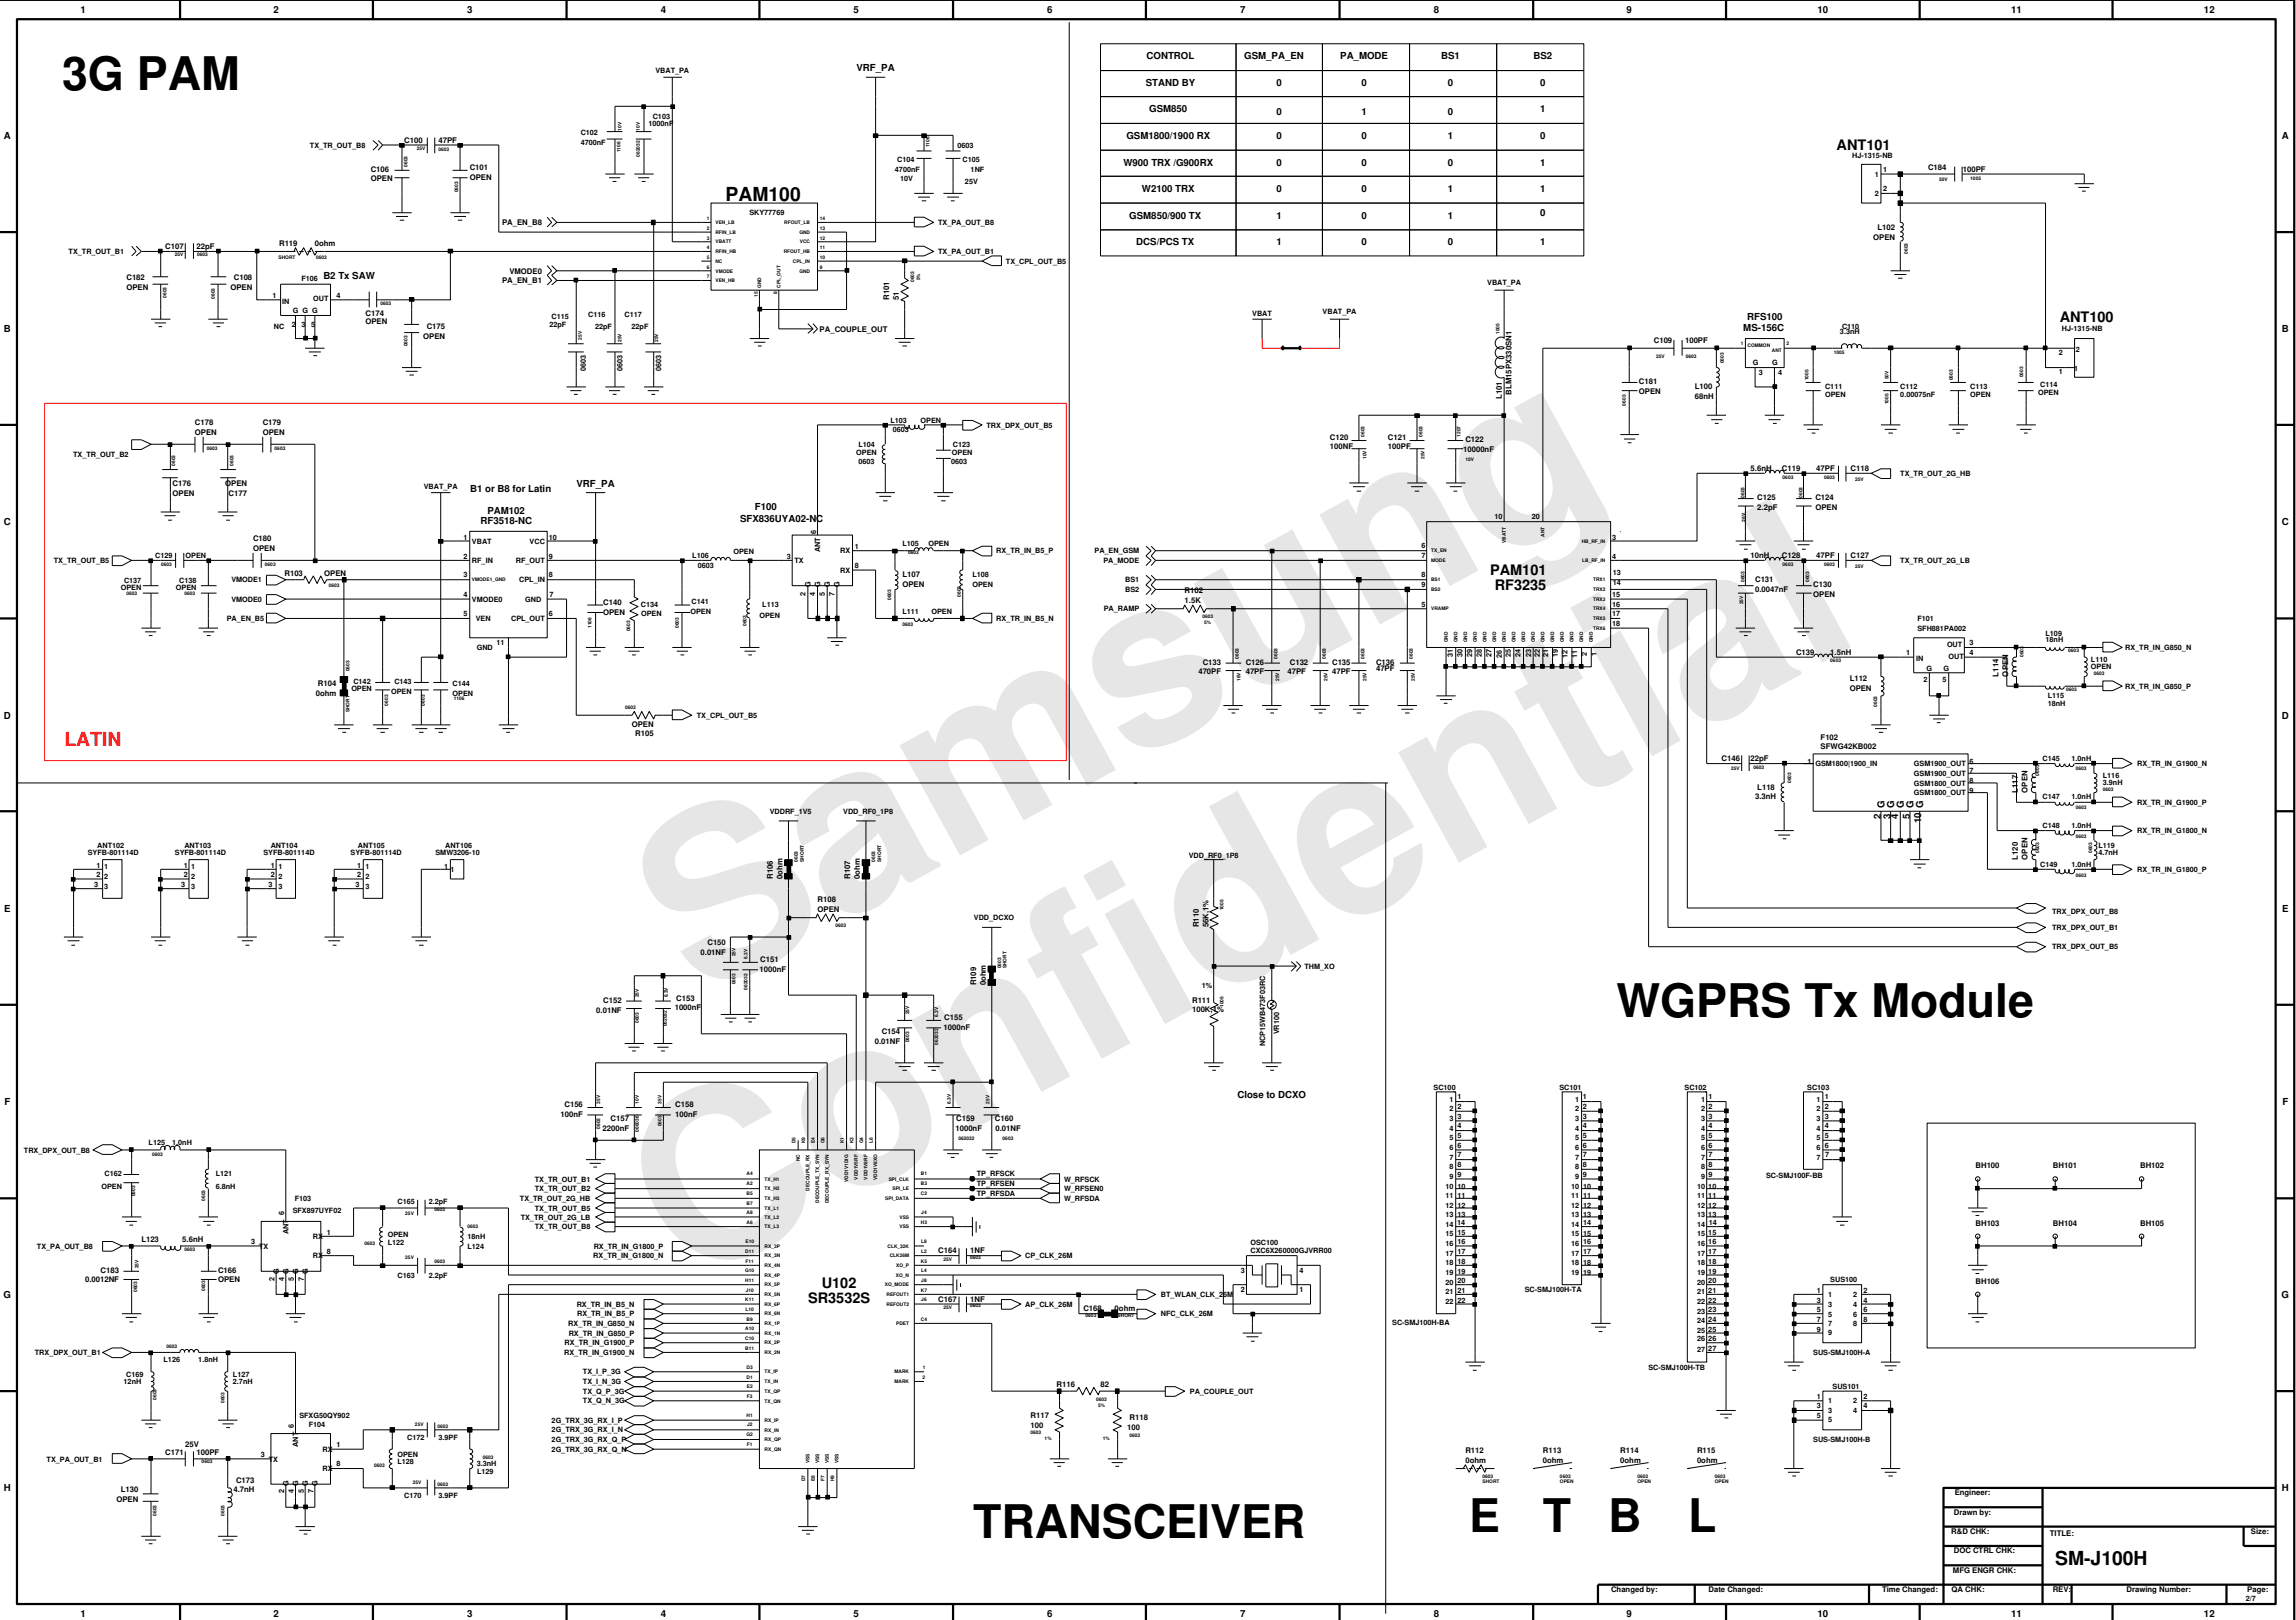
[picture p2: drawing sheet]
<svg xmlns="http://www.w3.org/2000/svg" width="261mm" height="184mm" viewBox="0 0 261 184" stroke-linecap="round" stroke-linejoin="round" font-family="sans-serif">
<defs><g id="words">
<g font-size="26.5" fill="#e6e6e6">
<text x="79.4" y="113.7" transform="rotate(-29 79.4 113.7)">Samsung</text>
<text x="78.1" y="146.4" transform="rotate(-29 78.1 146.4)">Confidential</text>
</g>
<g font-size="5.3">
<text x="7.1" y="10.2">3G PAM</text>
<text x="183.8" y="115.7">WGPRS Tx Module</text>
<text x="110.6" y="175">TRANSCEIVER</text>
<text x="167" y="174.2">E</text>
<text x="175.4" y="174.2">T</text>
<text x="182.8" y="174.2">B</text>
<text x="191.9" y="174.2">L</text>
</g>
<g font-size="2.2">
<text x="82.5" y="22.8">PAM100</text>
<text x="233.7" y="178">SM-J100H</text>
</g>
<text font-size="2.2" fill="#f00" x="7.3" y="84.9">LATIN</text>
<g font-size="1.6">
<text x="208.8" y="17.1">ANT101</text>
<text x="234.2" y="36.7">ANT100</text>
<text x="169.4" y="65.4">PAM101</text>
<text x="169.9" y="67.1">RF3235</text>
<text x="91.9" y="148.2">SR3532S</text>
<text x="93.4" y="146.5">U102</text>
</g>
<g font-size="1.1">
<text x="9.2" y="1.5">1</text>
<text x="31.1" y="1.5">2</text>
<text x="53.1" y="1.5">3</text>
<text x="75.1" y="1.5">4</text>
<text x="97" y="1.5">5</text>
<text x="119.1" y="1.5">6</text>
<text x="141" y="1.5">7</text>
<text x="163" y="1.5">8</text>
<text x="184.9" y="1.5">9</text>
<text x="206.6" y="1.5">10</text>
<text x="228.6" y="1.5">11</text>
<text x="250.6" y="1.5">12</text>
<text x="97.4" y="8.1">VRF_PA</text>
<text x="130.3" y="9.8">STAND BY</text>
<text x="130.4" y="6.7">CONTROL</text>
<text x="141.5" y="6.7">GSM_PA_EN</text>
<text x="145.1" y="9.8">0</text>
<text x="152.4" y="6.7">PA_MODE</text>
<text x="154.8" y="9.8">0</text>
<text x="163.8" y="6.7">BS1</text>
<text x="164.6" y="9.8">0</text>
<text x="174.3" y="6.7">BS2</text>
<text x="175.1" y="9.8">0</text>
<text x=".4" y="15.8">A</text>
<text x="128.1" y="15.8">GSM1800/1900 RX</text>
<text x="130.7" y="12.7">GSM850</text>
<text x="145.1" y="13.1">0</text>
<text x="145.1" y="15.8">0</text>
<text x="154.8" y="15.8">0</text>
<text x="154.8" y="13.1">1</text>
<text x="164.6" y="13.1">0</text>
<text x="164.6" y="15.8">1</text>
<text x="175.1" y="15.8">0</text>
<text x="175.1" y="12.7">1</text>
<text x="259.4" y="15.8">A</text>
<text x="127.7" y="18.8">W900 TRX /G900RX</text>
<text x="129.8" y="21.9">W2100 TRX</text>
<text x="145.1" y="21.9">0</text>
<text x="145.1" y="18.8">0</text>
<text x="154.8" y="21.9">0</text>
<text x="154.8" y="18.8">0</text>
<text x="164.6" y="18.8">0</text>
<text x="164.6" y="21.9">1</text>
<text x="175.1" y="21.9">1</text>
<text x="175.1" y="18.8">1</text>
<text x="128.4" y="24.9">GSM850/900 TX</text>
<text x="129.2" y="27.9">DCS/PCS TX</text>
<text x="145.1" y="24.9">1</text>
<text x="145.1" y="27.9">1</text>
<text x="154.8" y="27.9">0</text>
<text x="154.8" y="24.9">0</text>
<text x="164.6" y="24.9">1</text>
<text x="164.6" y="27.9">0</text>
<text x="175.1" y="27.9">1</text>
<text x="175.1" y="24.6">0</text>
<text x="36.8" y="31.7">B2 Tx SAW</text>
<text x=".4" y="37.8">B</text>
<text x="198.2" y="37.6">MS-156C</text>
<text x="198.6" y="36.4">RFS100</text>
<text x="259.4" y="37.8">B</text>
<text x=".4" y="59.7">C</text>
<text x="53.5" y="55.9">B1 or B8 for Latin</text>
<text x="54.6" y="59.6">RF3518-NC</text>
<text x="55.4" y="58.5">PAM102</text>
<text x="65.5" y="55.3">VRF_PA</text>
<text x="84.1" y="59.3">SFX836UYA02-NC</text>
<text x="85.8" y="58">F100</text>
<text x="259.4" y="59.7">C</text>
<text x=".4" y="81.8">D</text>
<text x="259.4" y="81.8">D</text>
<text x="213.9" y="93.2" transform="rotate(-90 213.9 93.2)">2</text>
<text x="214.3" y="91.8" transform="rotate(-90 214.3 91.8)">G</text>
<text x="215" y="93.2" transform="rotate(-90 215 93.2)">3</text>
<text x="215.4" y="91.8" transform="rotate(-90 215.4 91.8)">G</text>
<text x="215.8" y="93.2" transform="rotate(-90 215.8 93.2)">4</text>
<text x="216.5" y="91.8" transform="rotate(-90 216.5 91.8)">G</text>
<text x="217.2" y="93.2" transform="rotate(-90 217.2 93.2)">5</text>
<text x="217.6" y="91.8" transform="rotate(-90 217.6 91.8)">G</text>
<text x="218.4" y="93.6" transform="rotate(-90 218.4 93.6)">10</text>
<text x="218.7" y="91.8" transform="rotate(-90 218.7 91.8)">G</text>
<text x=".5" y="103.7">E</text>
<text x="259.5" y="103.7">E</text>
<text x=".5" y="125.7">F</text>
<text x="140.7" y="124.8">Close to DCXO</text>
<text x="259.5" y="125.7">F</text>
<text x=".4" y="147.6">G</text>
<text x="259.4" y="147.6">G</text>
<text x=".4" y="169.6">H</text>
<text x="259.4" y="169.6">H</text>
<text x="9.2" y="183.9">1</text>
<text x="31.1" y="183.9">2</text>
<text x="53.1" y="183.9">3</text>
<text x="75.1" y="183.9">4</text>
<text x="97" y="183.9">5</text>
<text x="119.1" y="183.9">6</text>
<text x="141" y="183.9">7</text>
<text x="163" y="183.9">8</text>
<text x="184.9" y="183.9">9</text>
<text x="206.6" y="183.9">10</text>
<text x="228.6" y="183.9">11</text>
<text x="250.6" y="183.9">12</text>
</g>
<g font-size=".9">
<text x="46" y="16.2">C100</text>
<text x="49.9" y="16.2">47PF</text>
<text x="42.1" y="19.5">C106</text>
<text x="42.1" y="20.6">OPEN</text>
<text x="53.4" y="19.3">C101</text>
<text x="53.4" y="20.4">OPEN</text>
<text x="219.2" y="19.3">C184</text>
<text x="223.2" y="19.5">100PF</text>
<text x="18.8" y="28.3">C107</text>
<text x="22.3" y="28.3">22pF</text>
<text x="31.7" y="28">R119</text>
<text x="35.8" y="28">0ohm</text>
<text x="57.1" y="25.6">PA_EN_B8</text>
<text x="213" y="27.2">OPEN</text>
<text x="213.5" y="26.1">L102</text>
<text x="14.4" y="33">OPEN</text>
<text x="14.4" y="31.9">C182</text>
<text x="26.2" y="33">OPEN</text>
<text x="26.6" y="31.9">C108</text>
<text x="41.6" y="36">C174</text>
<text x="57.1" y="32.2">PA_EN_B1</text>
<text x="57.9" y="31.1">VMODE0</text>
<text x="101.1" y="34.1" transform="rotate(-90 101.1 34.1)">R101</text>
<text x="102.2" y="34.1" transform="rotate(-90 102.2 34.1)">51</text>
<text x="41.6" y="36.8">OPEN</text>
<text x="48.1" y="38.5">OPEN</text>
<text x="48.5" y="37.4">C175</text>
<text x="93.2" y="37.7">PA_COUPLE_OUT</text>
<text x="188" y="39">C109</text>
<text x="191.6" y="39">100PF</text>
<text x="170.7" y="45.4" transform="rotate(-90 170.7 45.4)">L101</text>
<text x="171.8" y="44.9" transform="rotate(-90 171.8 44.9)">BLM15PX330SN1</text>
<text x="186.3" y="44.8">OPEN</text>
<text x="186.3" y="43.7">C181</text>
<text x="192.7" y="45.4">68nH</text>
<text x="192.7" y="44.3">L100</text>
<text x="22.2" y="48.3">C178</text>
<text x="22.2" y="49.4">OPEN</text>
<text x="29.9" y="48.3">C179</text>
<text x="29.9" y="49.4">OPEN</text>
<text x="151.2" y="50">C120</text>
<text x="151.2" y="51.1">100NF</text>
<text x="157.8" y="50">C121</text>
<text x="157.8" y="51.1">100PF</text>
<text x="166.4" y="51.4">10000nF</text>
<text x="166.6" y="50.3">C122</text>
<text x="199" y="53.6">5.6nH</text>
<text x="202.6" y="53.6">C119</text>
<text x="206.5" y="53.6">47PF</text>
<text x="210.4" y="53.6">C118</text>
<text x="19.6" y="55.3">C176</text>
<text x="19.6" y="56.4">OPEN</text>
<text x="25.6" y="55.3">OPEN</text>
<text x="26" y="56.4">C177</text>
<text x="199.8" y="56.9">C125</text>
<text x="199.8" y="58">2.2pF</text>
<text x="206.4" y="58">OPEN</text>
<text x="206.4" y="56.9">C124</text>
<text x="28.8" y="61.5">C180</text>
<text x="28.8" y="62.6">OPEN</text>
<text x="32.3" y="65.5">R103</text>
<text x="36.9" y="65.5">OPEN</text>
<text x="102.6" y="65.7">L107</text>
<text x="199" y="63.5">10nH</text>
<text x="202.6" y="63.5">C128</text>
<text x="206.5" y="63.5">47PF</text>
<text x="210.4" y="63.5">C127</text>
<text x="68.6" y="69.9">OPEN</text>
<text x="68.6" y="68.8">C140</text>
<text x="102.6" y="66.8">OPEN</text>
<text x="134.7" y="68.6">1.5K</text>
<text x="134.7" y="67.5">R102</text>
<text x="199.5" y="66.2">C131</text>
<text x="199.5" y="67.3">0.0047nF</text>
<text x="206.1" y="67.9">OPEN</text>
<text x="206.1" y="66.8">C130</text>
<text x="136.2" y="76.7">470PF</text>
<text x="136.7" y="75.6">C133</text>
<text x="141.6" y="75.6">C126</text>
<text x="141.6" y="76.7">47PF</text>
<text x="146.4" y="76.7">47PF</text>
<text x="146.6" y="75.6">C132</text>
<text x="151.5" y="75.6">C135</text>
<text x="151.5" y="76.7">47PF</text>
<text x="156.4" y="76.4">47PF</text>
<text x="156.4" y="75.6">C136</text>
<text x="204.2" y="74.5">C139</text>
<text x="208.1" y="74.5">1.5nH</text>
<text x="210.3" y="77.5">L112</text>
<text x="227.2" y="76.9" transform="rotate(-90 227.2 76.9)">L114</text>
<text x="228.3" y="76.9" transform="rotate(-90 228.3 76.9)">OPEN</text>
<text x="35.9" y="79.1">0ohm</text>
<text x="36.2" y="78">R104</text>
<text x="71.8" y="82.7">OPEN</text>
<text x="72.2" y="83.7">R105</text>
<text x="210.3" y="78.6">OPEN</text>
<text x="195.7" y="86.5">C146</text>
<text x="199" y="86.5">22pF</text>
<text x="199.8" y="89.8">L118</text>
<text x="207" y="85.2">SFWG42KB002</text>
<text x="207" y="84.1">F102</text>
<text x="199.5" y="90.9">3.3nH</text>
<text x="229.4" y="90.2" transform="rotate(-90 229.4 90.2)">L117</text>
<text x="230.5" y="90.2" transform="rotate(-90 230.5 90.2)">OPEN</text>
<text x="87.9" y="100" transform="rotate(-90 87.9 100)">R106</text>
<text x="89" y="100" transform="rotate(-90 89 100)">0ohm</text>
<text x="96.7" y="100" transform="rotate(-90 96.7 100)">R107</text>
<text x="97.8" y="100" transform="rotate(-90 97.8 100)">0ohm</text>
<text x="229.4" y="97.8" transform="rotate(-90 229.4 97.8)">L120</text>
<text x="230.5" y="97.8" transform="rotate(-90 230.5 97.8)">OPEN</text>
<text x="80.4" y="107.5">C150</text>
<text x="92.9" y="102.6">R108</text>
<text x="92.9" y="103.7">OPEN</text>
<text x="136.3" y="105.5" transform="rotate(-90 136.3 105.5)">R110</text>
<text x="137.4" y="105.5" transform="rotate(-90 137.4 105.5)">56K,1%</text>
<text x="76.9" y="113.8">C153</text>
<text x="79.7" y="108.6">0.01NF</text>
<text x="86.4" y="110.5">1000nF</text>
<text x="86.4" y="109.4">C151</text>
<text x="111" y="112.1" transform="rotate(-90 111 112.1)">R109</text>
<text x="112.1" y="112.1" transform="rotate(-90 112.1 112.1)">0ohm</text>
<text x="67.8" y="115.2">0.01NF</text>
<text x="68.6" y="114.1">C152</text>
<text x="76.7" y="114.9">1000nF</text>
<text x="99.5" y="118.7">0.01NF</text>
<text x="100.2" y="117.6">C154</text>
<text x="107.3" y="117.1">1000nF</text>
<text x="107.4" y="116">C155</text>
<text x="135.5" y="115.1">100K,1%</text>
<text x="135.5" y="114">R111</text>
<text x="64.2" y="125.9">C156</text>
<text x="76.8" y="125.9">C158</text>
<text x="63.7" y="127">100nF</text>
<text x="68.5" y="128.6">2200nF</text>
<text x="69.4" y="127.5">C157</text>
<text x="76.8" y="127">100nF</text>
<text x="108.6" y="128.6">1000nF</text>
<text x="108.7" y="127.5">C159</text>
<text x="113.1" y="127.5">C160</text>
<text x="113.2" y="128.6">0.01NF</text>
<text x="224.6" y="132.8">BH100</text>
<text x="233.4" y="132.8">BH101</text>
<text x="243.3" y="132.8">BH102</text>
<text x="16.1" y="141.2">L123</text>
<text x="20.7" y="141.2">5.6nH</text>
<text x="106.7" y="142.6">C164</text>
<text x="110.3" y="142.6">1NF</text>
<text x="224.6" y="139.4">BH103</text>
<text x="233.4" y="139.4">BH104</text>
<text x="243.3" y="139.4">BH105</text>
<text x="9.7" y="145.9">0.0012NF</text>
<text x="11.4" y="144.8">C183</text>
<text x="24.8" y="144.8">C166</text>
<text x="24.8" y="145.9">OPEN</text>
<text x="106.7" y="148.1">C167</text>
<text x="110.3" y="148.1">1NF</text>
<text x="123.2" y="149.2">C168</text>
<text x="126.7" y="149.2">0ohm</text>
<text x="224.6" y="146">BH106</text>
<text x="117.2" y="161.3">R117</text>
<text x="120.1" y="157.7">R116</text>
<text x="125.1" y="157.7">82</text>
<text x="128.4" y="161.5">R118</text>
<text x="18.8" y="165.5">C171</text>
<text x="21.1" y="164.6">25V</text>
<text x="22.3" y="165.5">100PF</text>
<text x="117.2" y="162.4">100</text>
<text x="128.2" y="162.6">100</text>
<text x="166.6" y="165.3">R112</text>
<text x="166.6" y="166.4">0ohm</text>
<text x="175.4" y="166.4">0ohm</text>
<text x="175.4" y="165.3">R113</text>
<text x="184.2" y="165.3">R114</text>
<text x="184.2" y="166.4">0ohm</text>
<text x="192.9" y="166.4">0ohm</text>
<text x="192.9" y="165.3">R115</text>
<text x="13.2" y="170.8">OPEN</text>
<text x="13.7" y="169.7">L130</text>
<text x="26.5" y="169.7">4.7nH</text>
<text x="26.8" y="168.6">C173</text>
<text x="222.1" y="172.3">Drawn by:</text>
<text x="222.2" y="170.1">Engineer:</text>
<text x="221.8" y="174.5">R&amp;D CHK:</text>
<text x="222" y="178.9">MFG ENGR CHK:</text>
<text x="222.1" y="176.7">DOC CTRL CHK:</text>
<text x="233.1" y="174.7">TITLE:</text>
<text x="255.9" y="174.5">Size:</text>
<text x="183.2" y="181.1">Changed by:</text>
<text x="194.2" y="181.1">Date Changed:</text>
<text x="214" y="181.1">Time Changed:</text>
<text x="221.9" y="181.1">QA CHK:</text>
<text x="233.4" y="181.1">REV:</text>
<text x="241.8" y="181.1">Drawing Number:</text>
<text x="255.5" y="181.1">Page:</text>
</g>
<g font-size=".8">
<text x="74.5" y="8.3">VBAT_PA</text>
<text x="35.2" y="16.8">TX_TR_OUT_B8</text>
<text x="66" y="15.4">C102</text>
<text x="66" y="16.5">4700nF</text>
<text x="73.7" y="14.4">1000nF</text>
<text x="74.2" y="13.5">C103</text>
<text x="108.9" y="16.8">0603</text>
<text x="210.6" y="17.9">HJ-1315-NB</text>
<text x="101.8" y="19.5">4700nF</text>
<text x="102" y="18.4">C104</text>
<text x="102.3" y="20.6">10V</text>
<text x="109.4" y="18.4">C105</text>
<text x="109.7" y="20.9">25V</text>
<text x="110.4" y="19.5">1NF</text>
<text x="213.1" y="20.1">1</text>
<text x="213.1" y="22.3">2</text>
<text x="214.1" y="19.5">1</text>
<text x="214.1" y="21.7">2</text>
<text x="7.8" y="28.9">TX_TR_OUT_B1</text>
<text x="85.2" y="24.5">SKY77769</text>
<text x="106.7" y="28.9">TX_PA_OUT_B1</text>
<text x="106.7" y="25.6">TX_PA_OUT_B8</text>
<text x="31" y="33.8">1</text>
<text x="32.1" y="34.5">IN</text>
<text x="33.3" y="35.6">G G G</text>
<text x="34.3" y="31.9">F106</text>
<text x="35.6" y="34.3">OUT</text>
<text x="38.3" y="33.8">4</text>
<text x="114.4" y="30">TX_CPL_OUT_B5</text>
<text x="142.4" y="35.9">VBAT</text>
<text x="150.4" y="35.8">VBAT_PA</text>
<text x="169.1" y="32.5">VBAT_PA</text>
<text x="31.1" y="37.4">NC</text>
<text x="33.2" y="37.2">2</text>
<text x="34.3" y="37.2">3</text>
<text x="35.4" y="37.2">5</text>
<text x="62.5" y="37.2">22pF</text>
<text x="62.7" y="36.3">C115</text>
<text x="66.9" y="36.1">C116</text>
<text x="67.7" y="37.4">22pF</text>
<text x="71" y="36.1">C117</text>
<text x="71.8" y="37.4">22pF</text>
<text x="199.3" y="41.5">G</text>
<text x="201.5" y="41.5">G</text>
<text x="209.2" y="38">3.3nH</text>
<text x="209.4" y="37.4">C110</text>
<text x="234.1" y="40.4">2</text>
<text x="234.4" y="37.7">HJ-1315-NB</text>
<text x="236" y="40">2</text>
<text x="66.6" y="42.2" transform="rotate(-90 66.6 42.2)">0603</text>
<text x="70.8" y="42.2" transform="rotate(-90 70.8 42.2)">0603</text>
<text x="75.2" y="42.2" transform="rotate(-90 75.2 42.2)">0603</text>
<text x="200" y="42.7">3</text>
<text x="202.2" y="42.7">4</text>
<text x="207.5" y="44.3">C111</text>
<text x="207.5" y="45.1">OPEN</text>
<text x="216.1" y="44.3">C112</text>
<text x="216.1" y="45.1">0.00075nF</text>
<text x="224" y="44.3">C113</text>
<text x="224" y="45.1">OPEN</text>
<text x="231.7" y="44.9">OPEN</text>
<text x="232" y="44">C114</text>
<text x="234.1" y="42.6">1</text>
<text x="235.8" y="42.2">1</text>
<text x="8.3" y="51.9">TX_TR_OUT_B2</text>
<text x="97.3" y="51.7">OPEN</text>
<text x="97.6" y="50.9">L104</text>
<text x="97.6" y="52.7">0603</text>
<text x="101.2" y="48.1">L103</text>
<text x="101.5" y="49.2">0603</text>
<text x="104.7" y="48.1">OPEN</text>
<text x="108.1" y="52.7">0603</text>
<text x="108.2" y="51.7">OPEN</text>
<text x="108.3" y="50.9">C123</text>
<text x="112.2" y="48.6">TRX_DPX_OUT_B5</text>
<text x="48.2" y="55.6">VBAT_PA</text>
<text x="169.9" y="59.1">10</text>
<text x="174.2" y="59.1">20</text>
<text x="216.1" y="54.1">TX_TR_OUT_2G_HB</text>
<text x="6.1" y="64">TX_TR_OUT_B5</text>
<text x="17.7" y="63.5">C129</text>
<text x="21.1" y="63.5">OPEN</text>
<text x="52.7" y="65.7">3</text>
<text x="52.7" y="61.4">1</text>
<text x="52.7" y="63.6">2</text>
<text x="53.7" y="61.8">VBAT</text>
<text x="53.7" y="64">RF_IN</text>
<text x="58.7" y="64">RF_OUT</text>
<text x="60.2" y="61.8">VCC</text>
<text x="62.4" y="65.7">8</text>
<text x="62.4" y="63.6">9</text>
<text x="62.4" y="61.4">10</text>
<text x="78.7" y="63.5">L106</text>
<text x="79.3" y="64.6">0603</text>
<text x="83.4" y="63">OPEN</text>
<text x="89.4" y="63.6">3</text>
<text x="90.3" y="64">TX</text>
<text x="92.8" y="60.7" transform="rotate(-90 92.8 60.7)">6</text>
<text x="93.2" y="62.8" transform="rotate(-90 93.2 62.8)">ANT</text>
<text x="95.5" y="65.1">RX</text>
<text x="95.5" y="62.9">RX</text>
<text x="97.2" y="64.6">8</text>
<text x="97.2" y="62.5">1</text>
<text x="102.6" y="62.1">L105</text>
<text x="105.6" y="62.1">OPEN</text>
<text x="110.6" y="65.7">L108</text>
<text x="113.3" y="62.9">RX_TR_IN_B5_P</text>
<text x="124.4" y="62.9">PA_EN_GSM</text>
<text x="125.4" y="64">PA_MODE</text>
<text x="161.6" y="65.7">8</text>
<text x="161.6" y="62.4">6</text>
<text x="161.6" y="63.5">7</text>
<text x="183.3" y="61.4">3</text>
<text x="183.3" y="63.6">4</text>
<text x="183.4" y="65.4">13</text>
<text x="216.1" y="64">TX_TR_OUT_2G_LB</text>
<text x="13.7" y="67.1">OPEN</text>
<text x="14.1" y="66.3">C137</text>
<text x="20" y="67.1">OPEN</text>
<text x="20.4" y="66.3">C138</text>
<text x="25.8" y="70.6">PA_EN_B5</text>
<text x="26.3" y="68.4">VMODE0</text>
<text x="26.3" y="66.2">VMODE1</text>
<text x="52.7" y="70.1">5</text>
<text x="52.7" y="67.9">4</text>
<text x="53.7" y="68.4">VMODE0</text>
<text x="54.1" y="70.6">VEN</text>
<text x="58.1" y="70.6">CPL_OUT</text>
<text x="59" y="66.2">CPL_IN</text>
<text x="59.7" y="68.4">GND</text>
<text x="62.4" y="70.1">6</text>
<text x="62.5" y="67.9">7</text>
<text x="72.9" y="69">C134</text>
<text x="72.9" y="70.1">OPEN</text>
<text x="78.5" y="69.8">OPEN</text>
<text x="78.6" y="68.7">C141</text>
<text x="86.3" y="70.3">OPEN</text>
<text x="86.7" y="69">L113</text>
<text x="91.6" y="67.8" transform="rotate(-90 91.6 67.8)">2</text>
<text x="92.1" y="66.8" transform="rotate(-90 92.1 66.8)">G</text>
<text x="92.7" y="67.8" transform="rotate(-90 92.7 67.8)">4</text>
<text x="93.2" y="66.8" transform="rotate(-90 93.2 66.8)">G</text>
<text x="93.8" y="67.8" transform="rotate(-90 93.8 67.8)">5</text>
<text x="94.3" y="66.8" transform="rotate(-90 94.3 66.8)">G</text>
<text x="94.9" y="67.8" transform="rotate(-90 94.9 67.8)">7</text>
<text x="95.4" y="66.8" transform="rotate(-90 95.4 66.8)">G</text>
<text x="102.6" y="69.8">L111</text>
<text x="105.9" y="69.8">OPEN</text>
<text x="110.6" y="66.8">OPEN</text>
<text x="113.3" y="70.6">RX_TR_IN_B5_N</text>
<text x="125.5" y="69.5">PA_RAMP</text>
<text x="127.9" y="67.3">BS2</text>
<text x="127.9" y="66.2">BS1</text>
<text x="161.6" y="66.8">9</text>
<text x="161.6" y="69">5</text>
<text x="183.3" y="67.9">15</text>
<text x="183.3" y="69">16</text>
<text x="183.3" y="70.1">17</text>
<text x="183.3" y="71.2">18</text>
<text x="183.4" y="66.5">14</text>
<text x="218" y="71.7">SFH881PA002</text>
<text x="218" y="70.6">F101</text>
<text x="40.2" y="77.8">C142</text>
<text x="44.8" y="77.8">C143</text>
<text x="54.2" y="73.9">GND</text>
<text x="56.5" y="73.4">11</text>
<text x="165.2" y="74.7" transform="rotate(-90 165.2 74.7)">31</text>
<text x="166.3" y="74.7" transform="rotate(-90 166.3 74.7)">30</text>
<text x="167.4" y="74.7" transform="rotate(-90 167.4 74.7)">29</text>
<text x="168.5" y="74.7" transform="rotate(-90 168.5 74.7)">28</text>
<text x="169.6" y="74.7" transform="rotate(-90 169.6 74.7)">27</text>
<text x="170.8" y="74.8" transform="rotate(-90 170.8 74.8)">26</text>
<text x="171.8" y="74.7" transform="rotate(-90 171.8 74.7)">25</text>
<text x="172.9" y="74.7" transform="rotate(-90 172.9 74.7)">24</text>
<text x="174.1" y="74.7" transform="rotate(-90 174.1 74.7)">23</text>
<text x="175.1" y="74.7" transform="rotate(-90 175.1 74.7)">22</text>
<text x="176" y="74.7" transform="rotate(-90 176 74.7)">21</text>
<text x="177.1" y="74.7" transform="rotate(-90 177.1 74.7)">19</text>
<text x="178.2" y="74.8" transform="rotate(-90 178.2 74.8)">12</text>
<text x="179.3" y="74.8" transform="rotate(-90 179.3 74.8)">11</text>
<text x="180.4" y="74.6" transform="rotate(-90 180.4 74.6)">2</text>
<text x="181.5" y="74.6" transform="rotate(-90 181.5 74.6)">1</text>
<text x="216.7" y="74.5">1</text>
<text x="217.8" y="75.2">IN</text>
<text x="218.7" y="77.6">2</text>
<text x="219" y="76.3">G</text>
<text x="220.8" y="77.6">5</text>
<text x="221" y="76.3">G</text>
<text x="221.4" y="73.6">OUT</text>
<text x="221.5" y="74.9">OUT</text>
<text x="223.9" y="73.4">3</text>
<text x="223.9" y="74.5">4</text>
<text x="232.6" y="72.3">L109</text>
<text x="232.6" y="73">18nH</text>
<text x="237.7" y="76.1">OPEN</text>
<text x="237.7" y="75.3">L110</text>
<text x="241.6" y="73.9">RX_TR_IN_G850_N</text>
<text x="39.9" y="78.6">OPEN</text>
<text x="44.5" y="78.9">OPEN</text>
<text x="51.5" y="78">C144</text>
<text x="51.5" y="79.1">OPEN</text>
<text x="79.2" y="81.6">TX_CPL_OUT_B5</text>
<text x="232.8" y="79.4">L115</text>
<text x="232.8" y="80.2">18nH</text>
<text x="241.6" y="78.3">RX_TR_IN_G850_P</text>
<text x="205.5" y="86.9">1</text>
<text x="206.4" y="87.2">GSM1800|1900_IN</text>
<text x="217.6" y="87.2">GSM1900_OUT</text>
<text x="217.6" y="88.3">GSM1900_OUT</text>
<text x="217.6" y="89.4">GSM1800_OUT</text>
<text x="223.9" y="86.9">6</text>
<text x="223.9" y="88">7</text>
<text x="223.9" y="89.1">8</text>
<text x="232.2" y="86.5">C145</text>
<text x="235.5" y="86.5">1.0nH</text>
<text x="239.1" y="89.3">3.9nH</text>
<text x="239.1" y="88.5">L116</text>
<text x="243" y="87.2">RX_TR_IN_G1900_N</text>
<text x="87.5" y="92.6">VDDRF_1V5</text>
<text x="95.9" y="92.6">VDD_RF0_1P8</text>
<text x="217.6" y="90.5">GSM1800_OUT</text>
<text x="223.9" y="90.2">9</text>
<text x="232.2" y="94.2">C148</text>
<text x="232.2" y="90.9">C147</text>
<text x="235.5" y="94.2">1.0nH</text>
<text x="235.5" y="90.9">1.0nH</text>
<text x="243" y="91.6">RX_TR_IN_G1900_P</text>
<text x="243" y="94.8">RX_TR_IN_G1800_N</text>
<text x="10" y="97.3">SYFB-801114D</text>
<text x="10.7" y="100.9">3</text>
<text x="11" y="98.7">1</text>
<text x="11" y="99.8">2</text>
<text x="11.1" y="96.4">ANT102</text>
<text x="11.8" y="98.9">1</text>
<text x="11.8" y="100">2</text>
<text x="11.8" y="101.1">3</text>
<text x="19.9" y="97.3">SYFB-801114D</text>
<text x="20.6" y="100.9">3</text>
<text x="20.9" y="98.7">1</text>
<text x="20.9" y="99.8">2</text>
<text x="21" y="96.4">ANT103</text>
<text x="21.7" y="98.9">1</text>
<text x="21.7" y="100">2</text>
<text x="21.7" y="101.1">3</text>
<text x="30" y="97.3">SYFB-801114D</text>
<text x="30.5" y="100.9">3</text>
<text x="30.8" y="96.4">ANT104</text>
<text x="30.8" y="99.8">2</text>
<text x="30.8" y="98.7">1</text>
<text x="31.6" y="100">2</text>
<text x="31.6" y="101.1">3</text>
<text x="31.6" y="98.9">1</text>
<text x="39.9" y="97.3">SYFB-801114D</text>
<text x="40.4" y="100.9">3</text>
<text x="40.6" y="98.7">1</text>
<text x="40.6" y="99.8">2</text>
<text x="40.7" y="96.4">ANT105</text>
<text x="41.6" y="98.9">1</text>
<text x="41.6" y="100">2</text>
<text x="41.6" y="101.1">3</text>
<text x="49.5" y="97.3">SMW3206-10</text>
<text x="50.5" y="98.9">1</text>
<text x="50.6" y="96.5">ANT106</text>
<text x="51.2" y="99.2">1</text>
<text x="135.1" y="97.6">VDD_RF0_1P8</text>
<text x="232" y="98.6">C149</text>
<text x="235.5" y="98.6">1.0nH</text>
<text x="238.6" y="96.4">L119</text>
<text x="238.6" y="97.3">4.7nH</text>
<text x="243" y="99.2">RX_TR_IN_G1800_P</text>
<text x="110.7" y="104.7">VDD_DCXO</text>
<text x="233.3" y="105.8">TRX_DPX_OUT_B1</text>
<text x="233.3" y="103.9">TRX_DPX_OUT_B8</text>
<text x="233.3" y="108">TRX_DPX_OUT_B5</text>
<text x="136.6" y="112.3">1%</text>
<text x="148.3" y="110.2">THM_XO</text>
<text x="143.8" y="119" transform="rotate(-90 143.8 119)">NCP15WB473F03RC</text>
<text x="145.4" y="117.6" transform="rotate(-90 145.4 117.6)">VR100</text>
<text x="163" y="123.9">SC100</text>
<text x="164.8" y="125.3">1</text>
<text x="165.7" y="125">1</text>
<text x="177.3" y="123.9">SC101</text>
<text x="179.1" y="125.3">1</text>
<text x="179.9" y="125">1</text>
<text x="191.5" y="123.9">SC102</text>
<text x="193.4" y="125.3">1</text>
<text x="194.3" y="125">1</text>
<text x="205.5" y="123.9">SC103</text>
<text x="206.5" y="125.3">1</text>
<text x="207.5" y="125">1</text>
<text x="2.7" y="131.1">TRX_DPX_OUT_B8</text>
<text x="16.9" y="130.2">L125</text>
<text x="19.6" y="130.2">1.0nH</text>
<text x="164.8" y="131.9">7</text>
<text x="164.8" y="126.4">2</text>
<text x="164.8" y="127.5">3</text>
<text x="164.8" y="128.6">4</text>
<text x="164.8" y="129.7">5</text>
<text x="164.8" y="130.8">6</text>
<text x="165.7" y="131.6">7</text>
<text x="165.7" y="126.1">2</text>
<text x="165.7" y="127.2">3</text>
<text x="165.7" y="128.3">4</text>
<text x="165.7" y="129.4">5</text>
<text x="165.7" y="130.5">6</text>
<text x="179.1" y="128.6">4</text>
<text x="179.1" y="129.7">5</text>
<text x="179.1" y="130.8">6</text>
<text x="179.1" y="131.9">7</text>
<text x="179.1" y="126.4">2</text>
<text x="179.1" y="127.5">3</text>
<text x="179.9" y="129.4">5</text>
<text x="179.9" y="130.5">6</text>
<text x="179.9" y="131.6">7</text>
<text x="179.9" y="126.1">2</text>
<text x="179.9" y="127.2">3</text>
<text x="179.9" y="128.3">4</text>
<text x="193.4" y="127.5">3</text>
<text x="193.4" y="128.6">4</text>
<text x="193.4" y="129.7">5</text>
<text x="193.4" y="130.8">6</text>
<text x="193.4" y="131.9">7</text>
<text x="193.4" y="126.4">2</text>
<text x="194.3" y="127.2">3</text>
<text x="194.3" y="128.3">4</text>
<text x="194.3" y="129.4">5</text>
<text x="194.3" y="130.5">6</text>
<text x="194.3" y="131.6">7</text>
<text x="194.3" y="126.1">2</text>
<text x="206.5" y="126.4">2</text>
<text x="206.5" y="127.5">3</text>
<text x="206.5" y="128.6">4</text>
<text x="206.5" y="129.7">5</text>
<text x="206.5" y="130.8">6</text>
<text x="206.5" y="131.9">7</text>
<text x="207.5" y="126.1">2</text>
<text x="207.5" y="127.2">3</text>
<text x="207.5" y="128.3">4</text>
<text x="207.5" y="129.4">5</text>
<text x="207.5" y="130.5">6</text>
<text x="207.5" y="131.6">7</text>
<text x="11.5" y="135.2">OPEN</text>
<text x="11.9" y="133.8">C162</text>
<text x="24.5" y="135.2">6.8nH</text>
<text x="24.5" y="133.8">L121</text>
<text x="33.3" y="138">SFX897UYF02</text>
<text x="33.5" y="136.6">F103</text>
<text x="45.2" y="136.9">C165</text>
<text x="48.8" y="136.9">2.2pF</text>
<text x="59.1" y="136.6">TX_TR_OUT_2G_HB</text>
<text x="60.8" y="135.5">TX_TR_OUT_B2</text>
<text x="60.8" y="134.4">TX_TR_OUT_B1</text>
<text x="60.8" y="137.7">TX_TR_OUT_B5</text>
<text x="111.1" y="134.9">TP_RFSEN</text>
<text x="111.1" y="136">TP_RFSDA</text>
<text x="111.1" y="133.8">TP_RFSCK</text>
<text x="121" y="134.4">W_RFSCK</text>
<text x="121" y="135.5">W_RFSEN0</text>
<text x="121" y="136.6">W_RFSDA</text>
<text x="164.3" y="135.2">10</text>
<text x="164.3" y="136.3">11</text>
<text x="164.3" y="137.4">12</text>
<text x="164.8" y="133">8</text>
<text x="164.8" y="134.1">9</text>
<text x="165.7" y="135.2">10</text>
<text x="165.7" y="136.3">11</text>
<text x="165.7" y="137.4">12</text>
<text x="165.7" y="132.7">8</text>
<text x="165.7" y="133.8">9</text>
<text x="178.6" y="135.2">10</text>
<text x="178.6" y="136.3">11</text>
<text x="178.6" y="137.4">12</text>
<text x="179.1" y="133">8</text>
<text x="179.1" y="134.1">9</text>
<text x="179.9" y="132.7">8</text>
<text x="179.9" y="133.8">9</text>
<text x="180" y="135.2">10</text>
<text x="180" y="136.3">11</text>
<text x="180" y="137.4">12</text>
<text x="193" y="135.2">10</text>
<text x="193" y="136.3">11</text>
<text x="193" y="137.4">12</text>
<text x="193.4" y="133">8</text>
<text x="193.4" y="134.1">9</text>
<text x="194.2" y="135.2">10</text>
<text x="194.2" y="136.3">11</text>
<text x="194.2" y="137.4">12</text>
<text x="194.3" y="132.7">8</text>
<text x="194.3" y="133.8">9</text>
<text x="200.8" y="134">SC-SMJ100F-BB</text>
<text x="4.2" y="142">TX_PA_OUT_B8</text>
<text x="28.6" y="141.5">3</text>
<text x="29.4" y="142">TX</text>
<text x="32.3" y="138.2" transform="rotate(-90 32.3 138.2)">6</text>
<text x="32.8" y="140.4" transform="rotate(-90 32.8 140.4)">ANT</text>
<text x="35.6" y="140.9">RX</text>
<text x="35.6" y="143.1">RX</text>
<text x="37.2" y="140.4">1</text>
<text x="37.2" y="142.6">8</text>
<text x="44.1" y="140.7">OPEN</text>
<text x="44.1" y="141.6">L122</text>
<text x="53.2" y="142.1">L124</text>
<text x="53.2" y="141">18nH</text>
<text x="59.2" y="138.7">TX_TR_OUT_2G_LB</text>
<text x="60.8" y="139.8">TX_TR_OUT_B8</text>
<text x="67.5" y="143.1">RX_TR_IN_G1800_N</text>
<text x="67.5" y="142">RX_TR_IN_G1800_P</text>
<text x="116.6" y="143.1">CP_CLK_26M</text>
<text x="142.2" y="141.6">OSC100</text>
<text x="142.2" y="142.6">CXC6X260000GJVRR00</text>
<text x="164.3" y="138.4">13</text>
<text x="164.3" y="139.5">14</text>
<text x="164.3" y="140.6">15</text>
<text x="164.3" y="141.7">16</text>
<text x="164.3" y="142.8">17</text>
<text x="164.3" y="143.9">18</text>
<text x="165.7" y="139.3">14</text>
<text x="165.7" y="138.4">13</text>
<text x="165.7" y="140.4">15</text>
<text x="165.7" y="141.5">16</text>
<text x="165.7" y="142.6">17</text>
<text x="165.7" y="143.7">18</text>
<text x="178.6" y="139.5">14</text>
<text x="178.6" y="140.6">15</text>
<text x="178.6" y="141.7">16</text>
<text x="178.6" y="142.8">17</text>
<text x="178.6" y="143.9">18</text>
<text x="178.6" y="138.4">13</text>
<text x="180" y="139.3">14</text>
<text x="180" y="140.6">15</text>
<text x="180" y="141.5">16</text>
<text x="180" y="142.6">17</text>
<text x="180" y="143.9">18</text>
<text x="180" y="138.4">13</text>
<text x="193" y="143.9">18</text>
<text x="193" y="138.4">13</text>
<text x="193" y="139.5">14</text>
<text x="193" y="140.6">15</text>
<text x="193" y="141.7">16</text>
<text x="193" y="142.8">17</text>
<text x="194.2" y="138.4">13</text>
<text x="194.2" y="140.4">15</text>
<text x="194.2" y="141.5">16</text>
<text x="194.2" y="142.6">17</text>
<text x="194.2" y="143.7">18</text>
<text x="194.3" y="139.3">14</text>
<text x="31.2" y="145.7" transform="rotate(-90 31.2 145.7)">2</text>
<text x="31.7" y="144.8" transform="rotate(-90 31.7 144.8)">G</text>
<text x="32.3" y="145.7" transform="rotate(-90 32.3 145.7)">4</text>
<text x="32.8" y="144.8" transform="rotate(-90 32.8 144.8)">G</text>
<text x="33.4" y="145.7" transform="rotate(-90 33.4 145.7)">5</text>
<text x="33.9" y="144.8" transform="rotate(-90 33.9 144.8)">G</text>
<text x="34.5" y="145.7" transform="rotate(-90 34.5 145.7)">7</text>
<text x="35" y="144.8" transform="rotate(-90 35 144.8)">G</text>
<text x="45.2" y="145.4">C163</text>
<text x="48.8" y="145.4">2.2pF</text>
<text x="65.6" y="148.6">RX_TR_IN_B5_N</text>
<text x="65.6" y="149.7">RX_TR_IN_B5_P</text>
<text x="116.6" y="148.6">AP_CLK_26M</text>
<text x="132" y="149.7">NFC_CLK_26M</text>
<text x="132" y="147.5">BT_WLAN_CLK_26M</text>
<text x="141.1" y="147">2</text>
<text x="141.1" y="144.8">3</text>
<text x="147.7" y="144.8">4</text>
<text x="147.7" y="147">1</text>
<text x="164.3" y="146.1">20</text>
<text x="164.3" y="147.2">21</text>
<text x="164.3" y="148.3">22</text>
<text x="164.3" y="145">19</text>
<text x="165.7" y="144.8">19</text>
<text x="165.7" y="145.9">20</text>
<text x="165.7" y="147">21</text>
<text x="165.7" y="148.1">22</text>
<text x="173.4" y="147">SC-SMJ100H-TA</text>
<text x="178.6" y="145">19</text>
<text x="180" y="145">19</text>
<text x="193" y="145">19</text>
<text x="193" y="146.1">20</text>
<text x="193" y="147.2">21</text>
<text x="193" y="148.3">22</text>
<text x="193" y="149.4">23</text>
<text x="194.2" y="144.8">19</text>
<text x="194.2" y="145.9">20</text>
<text x="194.2" y="147">21</text>
<text x="194.2" y="148.1">22</text>
<text x="194.2" y="149.2">23</text>
<text x="206.6" y="147">1</text>
<text x="206.6" y="148.1">3</text>
<text x="206.6" y="149.2">5</text>
<text x="207.8" y="147.6">1</text>
<text x="207.8" y="148.7">3</text>
<text x="207.8" y="149.8">5</text>
<text x="208.1" y="145.9">SUS100</text>
<text x="210.7" y="147.6">2</text>
<text x="210.7" y="148.7">4</text>
<text x="210.7" y="149.8">6</text>
<text x="211.9" y="147">2</text>
<text x="211.9" y="148.1">4</text>
<text x="211.9" y="149.2">6</text>
<text x="4" y="154.1">TRX_DPX_OUT_B1</text>
<text x="18.6" y="154.9">L126</text>
<text x="22.5" y="154.9">1.8nH</text>
<text x="64.2" y="154.1">RX_TR_IN_G1900_N</text>
<text x="64.2" y="153">RX_TR_IN_G1900_P</text>
<text x="64.6" y="150.8">RX_TR_IN_G850_N</text>
<text x="64.7" y="151.9">RX_TR_IN_G850_P</text>
<text x="158.3" y="150.7">SC-SMJ100H-BA</text>
<text x="187.4" y="155.8">SC-SMJ100H-TB</text>
<text x="193" y="151.6">25</text>
<text x="193" y="152.6">26</text>
<text x="193" y="153.8">27</text>
<text x="193" y="150.5">24</text>
<text x="194.2" y="151.5">25</text>
<text x="194.2" y="152.6">26</text>
<text x="194.2" y="153.7">27</text>
<text x="194.2" y="150.4">24</text>
<text x="206.1" y="154.1">SUS-SMJ100H-A</text>
<text x="206.6" y="150.4">7</text>
<text x="206.6" y="151.5">9</text>
<text x="207.8" y="150.8">7</text>
<text x="207.8" y="151.9">9</text>
<text x="210.7" y="150.8">8</text>
<text x="211.9" y="150.4">8</text>
<text x="14.1" y="157.4">12nH</text>
<text x="14.4" y="156.6">C169</text>
<text x="26.5" y="157.4">2.7nH</text>
<text x="26.5" y="156.6">L127</text>
<text x="34" y="161.3">SFXG50QY902</text>
<text x="62.7" y="161.8">2G_TRX_3G_RX_I_P</text>
<text x="66.3" y="156.3">TX_I_P_3G</text>
<text x="66.3" y="157.4">TX_I_N_3G</text>
<text x="66.3" y="158.5">TX_Q_P_3G</text>
<text x="66.3" y="159.6">TX_Q_N_3G</text>
<text x="135.3" y="158.5">PA_COUPLE_OUT</text>
<text x="206.6" y="159.1">1</text>
<text x="206.6" y="160.2">3</text>
<text x="206.6" y="161.3">5</text>
<text x="207.8" y="159.6">1</text>
<text x="207.8" y="160.7">3</text>
<text x="207.8" y="161.8">5</text>
<text x="208.3" y="158">SUS101</text>
<text x="210.7" y="159.6">2</text>
<text x="210.7" y="160.7">4</text>
<text x="211.9" y="159.1">2</text>
<text x="211.9" y="160.2">4</text>
<text x="5.3" y="166.2">TX_PA_OUT_B1</text>
<text x="29.7" y="165.7">3</text>
<text x="30.5" y="166.2">TX</text>
<text x="33.4" y="162.4" transform="rotate(-90 33.4 162.4)">6</text>
<text x="33.9" y="164.6" transform="rotate(-90 33.9 164.6)">ANT</text>
<text x="35.1" y="162.3">F104</text>
<text x="36.7" y="165.1">RX</text>
<text x="36.7" y="167.3">RX</text>
<text x="38.3" y="164.6">1</text>
<text x="38.3" y="166.8">8</text>
<text x="45.2" y="166.5">L128</text>
<text x="45.2" y="165.7">OPEN</text>
<text x="46.3" y="163.7">C172</text>
<text x="49.9" y="163.7">3.9PF</text>
<text x="54.2" y="166.8">3.3nH</text>
<text x="54.2" y="167.6">L129</text>
<text x="62.7" y="162.9">2G_TRX_3G_RX_I_N</text>
<text x="62.7" y="164">2G_TRX_3G_RX_Q_P</text>
<text x="62.7" y="165.1">2G_TRX_3G_RX_Q_N</text>
<text x="206.1" y="164">SUS-SMJ100H-B</text>
<text x="32.3" y="169.9" transform="rotate(-90 32.3 169.9)">2</text>
<text x="32.8" y="169" transform="rotate(-90 32.8 169)">G</text>
<text x="33.4" y="169.9" transform="rotate(-90 33.4 169.9)">4</text>
<text x="33.9" y="169" transform="rotate(-90 33.9 169)">G</text>
<text x="34.5" y="169.9" transform="rotate(-90 34.5 169.9)">5</text>
<text x="35" y="169" transform="rotate(-90 35 169)">G</text>
<text x="35.6" y="169.9" transform="rotate(-90 35.6 169.9)">7</text>
<text x="36.1" y="169" transform="rotate(-90 36.1 169)">G</text>
<text x="46" y="170.3">C170</text>
<text x="49.9" y="170.3">3.9PF</text>
<text x="255.3" y="182.1">2/7</text>
</g>
<g font-size=".5">
<text x="47.4" y="17.1">25V</text>
<text x="49.9" y="17.1">0603</text>
<text x="70.6" y="17.3" transform="rotate(-90 70.6 17.3)">1106</text>
<text x="70.7" y="14.9" transform="rotate(-90 70.7 14.9)">10V</text>
<text x="72.8" y="17.8" transform="rotate(-90 72.8 17.8)">062032</text>
<text x="72.8" y="14.9" transform="rotate(-90 72.8 14.9)">10V</text>
<text x="105.7" y="16.7" transform="rotate(-90 105.7 16.7)">1106</text>
<text x="46.3" y="18.9" transform="rotate(-90 46.3 18.9)">0603</text>
<text x="52.1" y="21.9" transform="rotate(-90 52.1 21.9)">0603</text>
<text x="220.5" y="20.6">50V</text>
<text x="224" y="20.4">1005</text>
<text x="19.9" y="29.1">25V</text>
<text x="22.4" y="29.2">0603</text>
<text x="31.7" y="29.4">SHORT</text>
<text x="35.9" y="29.4">0603</text>
<text x="80.4" y="26.1">2</text>
<text x="80.4" y="27.2">3</text>
<text x="80.4" y="28.3">4</text>
<text x="80.4" y="29.4">5</text>
<text x="80.4" y="25">1</text>
<text x="81.3" y="26.6">RFIN_LB</text>
<text x="81.3" y="27.7">VBATT</text>
<text x="81.3" y="28.8">RFIN_HB</text>
<text x="81.3" y="29.9">NC</text>
<text x="81.3" y="25.5">VEN_LB</text>
<text x="89.1" y="28.8">RFOUT_HB</text>
<text x="89.2" y="25.5">RFOUT_LB</text>
<text x="90.1" y="29.9">CPL_IN</text>
<text x="90.9" y="26.6">GND</text>
<text x="90.9" y="27.7">VCC</text>
<text x="93.2" y="29.4">10</text>
<text x="93.2" y="28.3">11</text>
<text x="93.2" y="27.2">12</text>
<text x="93.2" y="26.1">13</text>
<text x="93.2" y="25">14</text>
<text x="216.9" y="28.9" transform="rotate(-90 216.9 28.9)">0603</text>
<text x="18.9" y="33.8" transform="rotate(-90 18.9 33.8)">0603</text>
<text x="24.4" y="34" transform="rotate(-90 24.4 34)">0603</text>
<text x="43.2" y="34.7">0603</text>
<text x="80.4" y="30.5">6</text>
<text x="80.4" y="31.6">7</text>
<text x="81.3" y="31">VMODE</text>
<text x="81.3" y="32.1">VEN_HB</text>
<text x="86.2" y="33.8" transform="rotate(-90 86.2 33.8)">15</text>
<text x="86.5" y="32.7" transform="rotate(-90 86.5 32.7)">GND</text>
<text x="88.4" y="33.5" transform="rotate(-90 88.4 33.5)">8</text>
<text x="88.7" y="32.7" transform="rotate(-90 88.7 32.7)">CPL_OUT</text>
<text x="90.9" y="31">GND</text>
<text x="93.2" y="30.5">9</text>
<text x="104" y="32.1" transform="rotate(-90 104 32.1)">0603</text>
<text x="104.6" y="31.9" transform="rotate(-90 104.6 31.9)">5%</text>
<text x="46.3" y="39.4" transform="rotate(-90 46.3 39.4)">0603</text>
<text x="66.2" y="38.6" transform="rotate(-90 66.2 38.6)">25V</text>
<text x="70.7" y="38.9" transform="rotate(-90 70.7 38.9)">25V</text>
<text x="74.8" y="38.9" transform="rotate(-90 74.8 38.9)">25V</text>
<text x="170.5" y="38" transform="rotate(-90 170.5 38)">1005</text>
<text x="188.3" y="40.7">25V</text>
<text x="191.7" y="40.7">0603</text>
<text x="196" y="41.3" transform="rotate(-90 196 41.3)">0603</text>
<text x="197.9" y="39.3">1</text>
<text x="198.7" y="39.5">COMMON</text>
<text x="201.5" y="40.1">ANT</text>
<text x="203.1" y="39.3">2</text>
<text x="208.5" y="40.2">1005</text>
<text x="184.9" y="46.1" transform="rotate(-90 184.9 46.1)">0603</text>
<text x="205.6" y="43.2" transform="rotate(-90 205.6 43.2)">1005</text>
<text x="214.7" y="46" transform="rotate(-90 214.7 46)">1005</text>
<text x="214.7" y="43.2" transform="rotate(-90 214.7 43.2)">50V</text>
<text x="222" y="43.2" transform="rotate(-90 222 43.2)">0603</text>
<text x="230" y="42.9" transform="rotate(-90 230 42.9)">0603</text>
<text x="19.9" y="53" transform="rotate(-90 19.9 53)">0603</text>
<text x="23.5" y="51.2">0603</text>
<text x="26.5" y="53" transform="rotate(-90 26.5 53)">0603</text>
<text x="31.2" y="51.2">0603</text>
<text x="155.1" y="49.7" transform="rotate(-90 155.1 49.7)">0603</text>
<text x="155.3" y="52.2" transform="rotate(-90 155.3 52.2)">10V</text>
<text x="161.7" y="49.7" transform="rotate(-90 161.7 49.7)">0603</text>
<text x="161.9" y="52.2" transform="rotate(-90 161.9 52.2)">25V</text>
<text x="166.1" y="49.7" transform="rotate(-90 166.1 49.7)">1207</text>
<text x="166.6" y="52.5">10V</text>
<text x="198.3" y="56.6" transform="rotate(-90 198.3 56.6)">0603</text>
<text x="198.4" y="59.3" transform="rotate(-90 198.4 59.3)">25V</text>
<text x="202.7" y="54.5">0603</text>
<text x="204.9" y="56.6" transform="rotate(-90 204.9 56.6)">0603</text>
<text x="207.4" y="54.5">0603</text>
<text x="210.9" y="54.7">25V</text>
<text x="18.3" y="64.4">0603</text>
<text x="30.1" y="64.4">0603</text>
<text x="103.2" y="63">0603</text>
<text x="162.7" y="62.8">TX_EN</text>
<text x="162.7" y="63.9">MODE</text>
<text x="171.2" y="61.8" transform="rotate(-90 171.2 61.8)">VBATT</text>
<text x="175.6" y="61.1" transform="rotate(-90 175.6 61.1)">ANT</text>
<text x="179.8" y="61.7">HB_RF_IN</text>
<text x="179.9" y="63.9">LB_RF_IN</text>
<text x="202.7" y="64.4">0603</text>
<text x="207.4" y="64.4">0603</text>
<text x="210.9" y="64.6">25V</text>
<text x="14.4" y="67.7">0603</text>
<text x="21" y="67.7">0603</text>
<text x="37.4" y="66.8">0603</text>
<text x="53.7" y="66.1">VMODE1_GND</text>
<text x="67.3" y="71.4" transform="rotate(-90 67.3 71.4)">1106</text>
<text x="71.7" y="71.8" transform="rotate(-90 71.7 71.8)">0603</text>
<text x="77.2" y="71.4" transform="rotate(-90 77.2 71.4)">0603</text>
<text x="84.9" y="71.2" transform="rotate(-90 84.9 71.2)">0603</text>
<text x="101.3" y="68.3" transform="rotate(-90 101.3 68.3)">0603</text>
<text x="102.6" y="71.2">0603</text>
<text x="109.3" y="67.9" transform="rotate(-90 109.3 67.9)">0603</text>
<text x="136.7" y="70.3">0603</text>
<text x="136.9" y="71">5%</text>
<text x="162.7" y="66.1">BS1</text>
<text x="162.7" y="67.2">BS2</text>
<text x="162.7" y="69.4">VRAMP</text>
<text x="181.1" y="67.2">TRX2</text>
<text x="181.1" y="68.3">TRX3</text>
<text x="181.1" y="69.4">TRX4</text>
<text x="181.1" y="70.5">TRX5</text>
<text x="181.1" y="71.6">TRX6</text>
<text x="181.1" y="66.1">TRX1</text>
<text x="198.2" y="68.7" transform="rotate(-90 198.2 68.7)">25V</text>
<text x="198.3" y="66.2" transform="rotate(-90 198.3 66.2)">0603</text>
<text x="205.7" y="66.2" transform="rotate(-90 205.7 66.2)">0603</text>
<text x="39.7" y="76.4" transform="rotate(-90 39.7 76.4)">0603</text>
<text x="140.8" y="74.9" transform="rotate(-90 140.8 74.9)">0603</text>
<text x="141" y="77.5" transform="rotate(-90 141 77.5)">16V</text>
<text x="145.2" y="74.9" transform="rotate(-90 145.2 74.9)">0603</text>
<text x="145.4" y="77.5" transform="rotate(-90 145.4 77.5)">25V</text>
<text x="150.7" y="74.9" transform="rotate(-90 150.7 74.9)">0603</text>
<text x="150.9" y="77.5" transform="rotate(-90 150.9 77.5)">25V</text>
<text x="155.1" y="74.9" transform="rotate(-90 155.1 74.9)">0603</text>
<text x="155.3" y="77.5" transform="rotate(-90 155.3 77.5)">25V</text>
<text x="160.6" y="74.9" transform="rotate(-90 160.6 74.9)">0603</text>
<text x="160.8" y="77.5" transform="rotate(-90 160.8 77.5)">25V</text>
<text x="164.6" y="73" transform="rotate(-90 164.6 73)">GND</text>
<text x="165.7" y="73" transform="rotate(-90 165.7 73)">GND</text>
<text x="166.8" y="73" transform="rotate(-90 166.8 73)">GND</text>
<text x="167.9" y="73" transform="rotate(-90 167.9 73)">GND</text>
<text x="169" y="73" transform="rotate(-90 169 73)">GND</text>
<text x="170.1" y="73" transform="rotate(-90 170.1 73)">GND</text>
<text x="171.2" y="73" transform="rotate(-90 171.2 73)">GND</text>
<text x="172.3" y="73" transform="rotate(-90 172.3 73)">GND</text>
<text x="173.4" y="73" transform="rotate(-90 173.4 73)">GND</text>
<text x="174.5" y="73" transform="rotate(-90 174.5 73)">GND</text>
<text x="175.6" y="73" transform="rotate(-90 175.6 73)">GND</text>
<text x="176.7" y="73" transform="rotate(-90 176.7 73)">GND</text>
<text x="177.8" y="73" transform="rotate(-90 177.8 73)">GND</text>
<text x="178.9" y="73" transform="rotate(-90 178.9 73)">GND</text>
<text x="180" y="73" transform="rotate(-90 180 73)">GND</text>
<text x="181.1" y="73" transform="rotate(-90 181.1 73)">GND</text>
<text x="208.1" y="75.3">0603</text>
<text x="230.1" y="74.7" transform="rotate(-90 230.1 74.7)">0603</text>
<text x="235.2" y="74.2">0603</text>
<text x="238.1" y="76.7">0603</text>
<text x="39.7" y="81" transform="rotate(-90 39.7 81)">SHORT</text>
<text x="44.1" y="80.2" transform="rotate(-90 44.1 80.2)">0603</text>
<text x="48.3" y="80.2" transform="rotate(-90 48.3 80.2)">0603</text>
<text x="51.6" y="79.7">1106</text>
<text x="71.1" y="80.7">0603</text>
<text x="213.4" y="80.4" transform="rotate(-90 213.4 80.4)">0603</text>
<text x="234.9" y="78.6">0603</text>
<text x="196.8" y="87.6">25V</text>
<text x="199.4" y="87.4">0603</text>
<text x="203.7" y="89.1" transform="rotate(-90 203.7 89.1)">0603</text>
<text x="231.8" y="88.2" transform="rotate(-90 231.8 88.2)">0603</text>
<text x="236" y="87.6">0603</text>
<text x="239.1" y="89.9">0603</text>
<text x="236" y="95.3">0603</text>
<text x="236" y="92">0603</text>
<text x="90.7" y="98" transform="rotate(-90 90.7 98)">0603</text>
<text x="91.4" y="98" transform="rotate(-90 91.4 98)">SHORT</text>
<text x="99.5" y="98" transform="rotate(-90 99.5 98)">0603</text>
<text x="100.2" y="98" transform="rotate(-90 100.2 98)">SHORT</text>
<text x="231.8" y="97" transform="rotate(-90 231.8 97)">0603</text>
<text x="236" y="99.7">0603</text>
<text x="237.9" y="97" transform="rotate(-90 237.9 97)">0603</text>
<text x="95" y="105.4">0603</text>
<text x="139.1" y="103.5" transform="rotate(-90 139.1 103.5)">1005</text>
<text x="72.6" y="113.4" transform="rotate(-90 72.6 113.4)">25V</text>
<text x="75.9" y="113.4" transform="rotate(-90 75.9 113.4)">6.3V</text>
<text x="83.6" y="111.9" transform="rotate(-90 83.6 111.9)">0603</text>
<text x="83.6" y="108.8" transform="rotate(-90 83.6 108.8)">25V</text>
<text x="85" y="112.6" transform="rotate(-90 85 112.6)">062032</text>
<text x="85" y="109" transform="rotate(-90 85 109)">6.3V</text>
<text x="113.8" y="110.1" transform="rotate(-90 113.8 110.1)">0603</text>
<text x="114.4" y="110.1" transform="rotate(-90 114.4 110.1)">SHORT</text>
<text x="72.6" y="116.4" transform="rotate(-90 72.6 116.4)">0603</text>
<text x="75.8" y="116.7" transform="rotate(-90 75.8 116.7)">062032</text>
<text x="103.4" y="118.6" transform="rotate(-90 103.4 118.6)">0603</text>
<text x="103.4" y="115.4" transform="rotate(-90 103.4 115.4)">25V</text>
<text x="106.7" y="118.8" transform="rotate(-90 106.7 118.8)">062032</text>
<text x="106.7" y="115.6" transform="rotate(-90 106.7 115.6)">6.3V</text>
<text x="139.1" y="114.5" transform="rotate(-90 139.1 114.5)">1005</text>
<text x="68.2" y="125.5" transform="rotate(-90 68.2 125.5)">35V</text>
<text x="72.6" y="125.5" transform="rotate(-90 72.6 125.5)">10V</text>
<text x="75.2" y="125.5" transform="rotate(-90 75.2 125.5)">35V</text>
<text x="108.1" y="125.5" transform="rotate(-90 108.1 125.5)">6.3V</text>
<text x="112.5" y="125.5" transform="rotate(-90 112.5 125.5)">25V</text>
<text x="17.3" y="131.4">0603</text>
<text x="68.2" y="128.4" transform="rotate(-90 68.2 128.4)">0603</text>
<text x="72.6" y="128.7" transform="rotate(-90 72.6 128.7)">066036</text>
<text x="75.2" y="128.1" transform="rotate(-90 75.2 128.1)">0603</text>
<text x="90.4" y="130" transform="rotate(-90 90.4 130)">D5</text>
<text x="91.5" y="130" transform="rotate(-90 91.5 130)">K9</text>
<text x="92.6" y="130" transform="rotate(-90 92.6 130)">E4</text>
<text x="93.7" y="130.1" transform="rotate(-90 93.7 130.1)">G6</text>
<text x="95.9" y="130" transform="rotate(-90 95.9 130)">K1</text>
<text x="97" y="130" transform="rotate(-90 97 130)">K3</text>
<text x="98.1" y="130.1" transform="rotate(-90 98.1 130.1)">G4</text>
<text x="99.2" y="130" transform="rotate(-90 99.2 130)">L6</text>
<text x="109" y="129.7">062032</text>
<text x="114" y="129.7">0603</text>
<text x="15.4" y="136.1" transform="rotate(-90 15.4 136.1)">0603</text>
<text x="23.3" y="136.5" transform="rotate(-90 23.3 136.5)">0603</text>
<text x="49.4" y="137.8">0603</text>
<text x="84.9" y="134.8">A2</text>
<text x="84.9" y="133.7">A4</text>
<text x="84.9" y="135.9">B5</text>
<text x="84.9" y="137">B7</text>
<text x="86.9" y="135.4">TX_H2</text>
<text x="86.9" y="134.3">TX_H1</text>
<text x="86.9" y="136.5">TX_H3</text>
<text x="86.9" y="137.6">TX_L1</text>
<text x="90.9" y="132.1" transform="rotate(-90 90.9 132.1)">NC</text>
<text x="92" y="135.4" transform="rotate(-90 92 135.4)">DECOUPLE_RX</text>
<text x="93.1" y="136.8" transform="rotate(-90 93.1 136.8)">DECOUPLE_TX_SYN</text>
<text x="94.2" y="136.9" transform="rotate(-90 94.2 136.9)">DECOUPLE_RX_SYN</text>
<text x="96.4" y="134.4" transform="rotate(-90 96.4 134.4)">VDD1V1DIG</text>
<text x="97.5" y="134.2" transform="rotate(-90 97.5 134.2)">VDD1V5RF</text>
<text x="98.6" y="134.2" transform="rotate(-90 98.6 134.2)">VDD1V8RF</text>
<text x="99.7" y="134.2" transform="rotate(-90 99.7 134.2)">VDD1V8XO</text>
<text x="100.6" y="136.5">SPI_DATA</text>
<text x="101" y="134.3">SPI_CLK</text>
<text x="101.5" y="135.4">SPI_LE</text>
<text x="104.7" y="135.9">C2</text>
<text x="104.7" y="133.7">B1</text>
<text x="104.7" y="134.8">B3</text>
<text x="21" y="142.3">0603</text>
<text x="41.4" y="141.6">0603</text>
<text x="46.1" y="143.2">25V</text>
<text x="46.1" y="138.2">25V</text>
<text x="49.4" y="143.7">0603</text>
<text x="53.2" y="139.6">0603</text>
<text x="84.7" y="142.5">D11</text>
<text x="84.8" y="141.4">E10</text>
<text x="84.8" y="143.6">F11</text>
<text x="84.9" y="139.2">A6</text>
<text x="84.9" y="138.1">A8</text>
<text x="86.9" y="139.7">TX_L3</text>
<text x="86.9" y="138.6">TX_L2</text>
<text x="86.9" y="143">RX_3N</text>
<text x="86.9" y="141.9">RX_3P</text>
<text x="100.9" y="141.9">CLK_32K</text>
<text x="101.2" y="143">CLK26M</text>
<text x="102.3" y="139.7">VSS</text>
<text x="102.3" y="138.6">VSS</text>
<text x="104.7" y="139.2">H3</text>
<text x="104.7" y="143.6">K5</text>
<text x="104.7" y="141.4">L8</text>
<text x="104.7" y="142.5">L2</text>
<text x="104.7" y="138.1">J4</text>
<text x="107.3" y="143.4">25V</text>
<text x="110.3" y="143.2">0603</text>
<text x="15.6" y="147" transform="rotate(-90 15.6 147)">0603</text>
<text x="15.7" y="144.3" transform="rotate(-90 15.7 144.3)">25V</text>
<text x="23.3" y="146.8" transform="rotate(-90 23.3 146.8)">0603</text>
<text x="84.7" y="144.7">G10</text>
<text x="84.7" y="148">K11</text>
<text x="84.7" y="145.8">H11</text>
<text x="84.8" y="149.1">L10</text>
<text x="84.8" y="146.9">J10</text>
<text x="86.9" y="148.5">RX_6P</text>
<text x="86.9" y="149.6">RX_6N</text>
<text x="86.9" y="146.3">RX_5P</text>
<text x="86.9" y="147.4">RX_5N</text>
<text x="86.9" y="144.1">RX_4N</text>
<text x="86.9" y="145.2">RX_4P</text>
<text x="100.6" y="146.3">XO_MODE</text>
<text x="100.8" y="148.5">REFOUT2</text>
<text x="100.8" y="147.4">REFOUT1</text>
<text x="101.9" y="145.2">XO_N</text>
<text x="101.9" y="144.1">XO_P</text>
<text x="104.7" y="146.9">K7</text>
<text x="104.7" y="144.7">L4</text>
<text x="104.7" y="145.8">J8</text>
<text x="104.7" y="148">J6</text>
<text x="107.3" y="148.9">25V</text>
<text x="110.3" y="148.7">0603</text>
<text x="123.4" y="149.8">0603</text>
<text x="127.1" y="149.8">SHORT</text>
<text x="18.9" y="153.4">0603</text>
<text x="84.7" y="151.3">A10</text>
<text x="84.7" y="153.5">B11</text>
<text x="84.7" y="152.4">C10</text>
<text x="84.9" y="150.2">B9</text>
<text x="84.9" y="155.7">D3</text>
<text x="86.9" y="151.8">RX_1N</text>
<text x="86.9" y="154">RX_2N</text>
<text x="86.9" y="150.7">RX_1P</text>
<text x="86.9" y="152.9">RX_2P</text>
<text x="101.9" y="150.7">PDET</text>
<text x="104.7" y="150.2">C4</text>
<text x="104.9" y="155.7">1</text>
<text x="17.8" y="159.2" transform="rotate(-90 17.8 159.2)">0603</text>
<text x="25.5" y="159.6" transform="rotate(-90 25.5 159.6)">0603</text>
<text x="84.9" y="156.8">D1</text>
<text x="84.9" y="161.2">H1</text>
<text x="84.9" y="157.9">E2</text>
<text x="84.9" y="159">F3</text>
<text x="86.9" y="157.3">TX_IN</text>
<text x="86.9" y="161.7">RX_IP</text>
<text x="86.9" y="159.5">TX_QN</text>
<text x="86.9" y="156.2">TX_IP</text>
<text x="86.9" y="158.4">TX_QP</text>
<text x="101.7" y="157.3">MARK</text>
<text x="101.7" y="156.2">MARK</text>
<text x="104.9" y="156.8">2</text>
<text x="124.6" y="159.3">0603</text>
<text x="124.9" y="160">5%</text>
<text x="22.9" y="166.4">0603</text>
<text x="42.5" y="166.8">0603</text>
<text x="47.2" y="162.2">25V</text>
<text x="49.7" y="162.4">0603</text>
<text x="54.9" y="165.9">0603</text>
<text x="84.9" y="163.3">G2</text>
<text x="84.9" y="164.4">F1</text>
<text x="84.9" y="162.2">J2</text>
<text x="86.9" y="162.8">RX_IN</text>
<text x="86.9" y="165">RX_QN</text>
<text x="86.9" y="163.9">RX_QP</text>
<text x="92" y="166.4" transform="rotate(-90 92 166.4)">VSS</text>
<text x="93.1" y="166.4" transform="rotate(-90 93.1 166.4)">VSS</text>
<text x="94.2" y="166.4" transform="rotate(-90 94.2 166.4)">VSS</text>
<text x="95.3" y="166.4" transform="rotate(-90 95.3 166.4)">VSS</text>
<text x="117.2" y="163.1">0603</text>
<text x="118.8" y="163.7">1%</text>
<text x="125.4" y="163.7">1%</text>
<text x="128.4" y="163.5">0603</text>
<text x="17.8" y="172.4" transform="rotate(-90 17.8 172.4)">0603</text>
<text x="25.5" y="172.4" transform="rotate(-90 25.5 172.4)">0603</text>
<text x="46.9" y="168.8">25V</text>
<text x="49.7" y="169">0603</text>
<text x="91.5" y="168.5" transform="rotate(-90 91.5 168.5)">D7</text>
<text x="92.6" y="168.5" transform="rotate(-90 92.6 168.5)">E8</text>
<text x="93.7" y="168.5" transform="rotate(-90 93.7 168.5)">F7</text>
<text x="94.8" y="168.5" transform="rotate(-90 94.8 168.5)">H9</text>
<text x="168.6" y="168.1">0603</text>
<text x="168.6" y="168.7">SHORT</text>
<text x="177.4" y="168.7">OPEN</text>
<text x="177.4" y="168.1">0603</text>
<text x="186.2" y="168.1">0603</text>
<text x="186.2" y="168.7">OPEN</text>
<text x="195" y="168.7">OPEN</text>
<text x="195" y="168.1">0603</text>
</g>
</g></defs>
<g fill="none" stroke="#000" stroke-width=".11">
<path d="M42.4 16l.6 .5-.6 .6M43 16l.5 .5M43.5 16.5l-.5 .6M43.5 16.5h5.1M44.9 19.4h1.6M45.4 16.3h.6v.4h-.6zM45.7 16.5v2.9M48.6 15.6v1.8M49.4 16.5h7.3v9.9h24.1M49.4 15.6v1.8M51.5 19.4h1.7M52.1 16.3h.5v.4h-.5z"/>
<path d="M52.3 16.5v2.9M68.8 19.8h2.2M69 15.8h1.8M69 15h1.8M69.9 15.8v4M72.1 19.8h2.2M72.3 15.8h1.8M72.3 15h1.8M73 11.9h.4v.4h-.4zM73.2 12.1v2.9M73.2 15.8v4M75.4 8.8h2.1"/>
<path d="M76.3 11.9h.4v.4h-.4zM76.4 8.8v18.7h4.4M76.4 12.1h-6.5v2.9M98.4 8.8h2.3M99.3 15.2h.5v.4h-.5zM99.6 15.4v12.1h-6.7M99.6 15.4h8.8v1.8M99.6 8.8v6.6M104.2 18h1.7M104.2 17.2h1.7M104.8 15.2h.5v.4h-.5zM105.1 15.4v1.8"/>
<path d="M105.1 18v4M107.5 18h1.7M107.5 17.2h1.7M108.4 18v4M121.6 2.5v86.2M125.1 5h15.4v3h-15.4zM125.1 8h15.4v3h-15.4zM125.1 11h15.4v3h-15.4zM125.1 14h15.4v3.1h-15.4zM125.1 17.1h15.4v2.9h-15.4zM140.5 8h9.9v3h-9.9zM140.5 11h9.9v3h-9.9z"/>
<path d="M140.5 14h9.9v3.1h-9.9zM140.5 17.1h9.9v2.9h-9.9zM140.5 5h9.9v3h-9.9zM150.4 8h9.9v3h-9.9zM150.4 11h9.9v3h-9.9zM150.4 14h9.9v3.1h-9.9zM150.4 17.1h9.9v2.9h-9.9zM150.4 5h9.9v3h-9.9zM160.3 8h9.9v3h-9.9zM160.3 11h9.9v3h-9.9zM160.3 14h9.9v3.1h-9.9zM160.3 17.1h9.9v2.9h-9.9z"/>
<path d="M160.3 5h9.9v3h-9.9zM170.2 8h9.9v3h-9.9zM170.2 11h9.9v3h-9.9zM170.2 14h9.9v3.1h-9.9zM170.2 17.1h9.9v2.9h-9.9zM170.2 5h9.9v3h-9.9zM211.6 18.7h2.3v4.4h-2.3zM213.9 19.8h8.3M215.8 19.5h.5v.5h-.5zM216.1 19.8v5.5M222.2 18.9v1.7M223.1 19.8h13.9v1.1"/>
<path d="M223.1 18.9v1.7M15 28l.5 .6-.5 .5M15.5 28l.6 .6M16.1 28.6l-.6 .5M16.1 28.6h5M17.2 36.3h2.2M17.3 31.5h1.8M17.3 32.3h1.8M17.6 36.7h1.3M18 28.3h.4v.5h-.4zM18 37.2h.4M18.3 28.6v2.9"/>
<path d="M18.3 32.3v4M21.1 27.7v1.7M22 28.6h11.6M22 27.7v1.7M23.7 36.3h2.2M23.9 31.5h1.8M23.9 32.3h1.8M24.2 36.7h1.3M24.6 28.3h.4v.5h-.4zM24.6 37.2h.4M24.8 28.6v2.9M24.8 32.3v4"/>
<path d="M29 28.3h.4v.5h-.4zM29.2 28.6v5.5h2.7M31.9 32.3h5.7v3.6h-5.7zM33.4 28.6l.2-.4 .4 .8 .5-.8 .4 .8 .5-.8 .4 .8 .3-.4h44.7M33.6 35.9v2.6h1.1M34 28.6h.5M34.5 38.3h.4v.4h-.4zM34.7 39.6h2.2M34.7 38.5h1.1M34.7 35.9v2.6M34.9 28.6h.5M35.6 38.3h.5v.4h-.5z"/>
<path d="M35.8 28.6h.3M35.8 35.9v3.7M37.6 34.1h4.4M42 33.2v1.7M42.8 34.1h4M42.8 33.2v1.7M44.6 24.2h2.2M44.9 20.2h1.6M45 24.6h1.4M45.4 25h.6M45.7 20.2v4M46 36.9h1.6"/>
<path d="M46 37.8h1.6M46.5 33.8h.6v.5h-.6zM46.8 34.1v2.8M46.8 37.8v4M51 28.3h.5v.5h-.5zM51.2 28.6v5.5h-4.4M51.2 24.2h2.2M51.5 20.2h1.7M51.6 24.6h1.4M52.1 25h.5M52.3 20.2v4M62.2 30.2l.5 .6-.5 .5 .5 .6-.5 .5"/>
<path d="M62.2 24.7l.5 .6-.5 .5M62.7 30.2l.6 .6-.6 .5 .6 .6-.6 .5M62.7 24.7l.6 .6-.6 .5M63.3 30.8h17.5M63.3 31.9h17.5M63.3 25.3h17.5M64.6 39.1h1.8M65.3 31.6h.4v.5h-.4zM65.5 31.9v7.2M69 39.1h1.8M69.2 20.2h1.3M69.7 30.5h.4v.5h-.4z"/>
<path d="M69.7 20.6h.4M69.9 30.8v8.3M72.5 20.2h1.3M73 20.6h.4M73.4 39.1h1.8M74.1 25h.4v.6h-.4zM74.3 25.3v13.8M79.7 29.7h1.1M80.8 23.1h12.1v9.9h-12.1zM85.2 38.5h2.2M85.7 38.9h1.3M86.2 34.9h.4v.5h-.4z"/>
<path d="M86.2 39.4h.4M86.3 33v5.5M88.5 33v4.4h3.9M91.8 36.8l.6 .6M92.4 36.8l.5 .6-.5 .5M92.4 37.4l-.6 .5M92.9 30.8h3.3M92.9 28.6h11.1M92.9 25.3h11.1M92.9 26.4h3.3v8.8h-9.9M92.9 29.7h18.8M96.1 30.5h.4v.5h-.4z"/>
<path d="M101.8 38.5h2.2M102.2 38.9h1.3M102.6 39.4h.5M102.6 29.4h.5v.5h-.5zM102.9 29.7v1.9l.4 .3-.9 .4 .9 .4-.9 .5 .9 .5-.9 .4 .5 .2v4.2M104 24.7h1.1l1.1 .6-1.1 .5h-1.1zM104 28h1.1l1.1 .6-1.1 .5h-1.1zM104 22h2.2M104.4 22.4h1.3M104.8 22.8h.5M107.3 22h2.2M107.7 22.4h1.3"/>
<path d="M108.1 22.8h.4M111.7 29.7l1.1-.6h1.1v1.1h-1.1zM125.1 20h15.4v3.1h-15.4zM125.1 23.1h15.4v3h-15.4zM125.1 26.1h15.4v3h-15.4zM140.5 20h9.9v3.1h-9.9zM140.5 23.1h9.9v3h-9.9zM140.5 26.1h9.9v3h-9.9zM142.4 36.3h2.2M143.5 36.3v2.2M150.4 20h9.9v3.1h-9.9zM150.4 23.1h9.9v3h-9.9z"/>
<path d="M150.4 26.1h9.9v3h-9.9zM151.2 36.3h2.2M152.3 36.3v2.2M160.3 20h9.9v3.1h-9.9zM160.3 23.1h9.9v3h-9.9zM160.3 26.1h9.9v3h-9.9zM169.9 33h2.2M170.2 20h9.9v3.1h-9.9zM170.2 23.1h9.9v3h-9.9zM170.2 26.1h9.9v3h-9.9zM171 33v5.5M171 38.5a.68 .68 0 0 0-1 .5 .68 .68 0 0 0 1 .6"/>
<path d="M171 39.6a.68 .68 0 0 0-1 .5 .68 .68 0 0 0 1 .6M185.1 39.4h.4v.4h-.4zM185.2 39.6v3.9M190.3 39.6h-14.9v19.7M190.3 38.7v1.8M191.2 39.6h7.2M191.2 38.7v1.8M195 39.4h.4v.4h-.4zM195.1 39.6v2.2l.3 .1 .1 .2-.1 .1-.3 .1M198.4 38.5h4.4v3.3h-4.4zM202.8 39.6h6.6M206 39.4h.4v.4h-.4z"/>
<path d="M206.1 39.6v3.9M210 39.6a.34 .34 0 0 0-.3-.5 .34 .34 0 0 0-.3 .5M210.1 39.6v-.3l.2-.1 .2 .1v.3M211.1 39.6a.34 .34 0 0 0-.3-.5 .34 .34 0 0 0-.3 .5M211.2 39.6v-.3l.2-.1 .2 .1v.3M211.6 39.6h24.3M213.9 22h2.2M214.7 39.4h.5v.4h-.5zM215 30.8h2.2M215 39.6v3.9M215.4 31.2h1.3M215.8 22.8h.5v.6h-.5z"/>
<path d="M215.8 21.7h.5v.5h-.5zM215.8 31.6h.5M216.1 23.1h16.5v18.7h3.3M216.1 27.5v3.3M216.1 26.9l.2 .1 .1 .2-.1 .1-.2 .1M216.1 25.8l.2 .1 .1 .2-.1 .1-.2 .1M216.1 26.4l.2 .1 .1 .2-.1 .1-.2 .1M216.1 25.3l.2 .1 .1 .2-.1 .1-.2 .1M222.4 39.4h.4v.4h-.4zM222.7 39.6v3.9M230.1 39.4h.4v.4h-.4zM230.4 39.6v3.9"/>
<path d="M232.3 39.4h.4v.4h-.4zM235.9 38.5h2.2v4.4h-2.2zM235.9 20.9h2.2M236.3 21.3h1.3M236.7 21.7h.4M15 50h1.1l1.1 .5-1.1 .6h-1.1zM17.2 50.5h5M18.3 58.2h2.2M18.4 54.3h1.8M18.4 53.4h1.8M18.7 58.7h1.3M19.1 50.4h.4v.4h-.4z"/>
<path d="M19.1 59.2h.4M19.4 50.5v2.9M19.4 54.3v3.9M22.2 49.7v1.8M23.1 50.5h6.8M23.1 49.7v1.8M24.8 58.2h2.2M25 54.3h1.8M25 53.4h1.8M25.3 58.7h1.3M25.7 50.4h.4v.4h-.4zM25.7 59.2h.4"/>
<path d="M25.9 50.5v2.9M25.9 54.3v3.9M29.9 49.7v1.8M30.8 50.5h5v13.2M30.8 49.7v1.8M35.1 40h1.4M35.6 40.5h.5M45.7 41.8h2.2M46.1 42.2h1.4M46.5 42.7h.6M49 56h2.2M50.1 56v21.6"/>
<path d="M64.4 44h2.2M64.6 40h1.8M64.8 44.4h1.3M65.3 44.9h.4M65.5 40v4M66.6 56h2.2M67.7 56v12.8M68.8 44h2.2M69 40h1.8M69.2 44.4h1.3M69.7 44.9h.4M69.9 40v4"/>
<path d="M73.2 44h2.2M73.4 40h1.8M73.6 44.4h1.3M74.1 44.9h.4M74.3 40v4M99.6 56h2.2M100 56.5h1.3M100.4 48.2h.5v.4h-.5zM100.4 57h.5M100.6 50.6l-.2 .1-.1 .2 .1 .1 .2 .1-.2 .1-.1 .2 .1 .2h.2M100.6 51.7l-.2 .1-.1 .2 .1 .1 .2 .1M100.6 52.2l-.2 .1-.1 .2 .1 .2h.2"/>
<path d="M100.7 48.3v2.2M100.7 52.7v3.3M102.9 48.3h-10v12.6M102.9 48.4v.3l.2 .1 .2-.1v-.3M104 48.3a.34 .34 0 0 1-.3 .5 .34 .34 0 0 1-.3-.5M104 48.4v.3l.2 .1 .2-.1v-.3M105.1 48.3h4.4M105.1 48.3a.34 .34 0 0 1-.3 .5 .34 .34 0 0 1-.3-.5M106.2 56h2.2M106.4 52.1h1.7M106.4 51.2h1.7M106.6 56.5h1.3"/>
<path d="M107 48.2h.5v.4h-.5zM107 57h.5M107.3 48.3v2.9M107.3 52.1v3.9M109.5 47.8h1.1l1.1 .5-1.1 .6h-1.1zM153.4 54.9h2.2M153.7 51h1.6M153.7 50.1h1.6M153.8 55.4h1.4M154.2 55.9h.6M154.5 51v3.9M160 54.9h2.2"/>
<path d="M160.3 51h1.6M160.3 50.1h1.6M160.4 55.4h1.4M160.8 47.1h.6v.4h-.6zM160.8 55.9h.6M161.1 47.2v2.9M161.1 51v3.9M162.2 59.3h20.9v14.3h-20.9zM164.4 54.9h2.2M164.6 51h1.8M164.6 50.1h1.8M164.8 55.4h1.4"/>
<path d="M165.3 47.1h.4v.4h-.4zM165.3 55.9h.4M165.5 47.2v2.9M165.5 51v3.9M170.8 47.1h.4v.4h-.4zM171 47.2h-16.5v2.9M171 40.7a.68 .68 0 0 0-1 .5 .68 .68 0 0 0 1 .6M171 41.8a.68 .68 0 0 0-1 .5 .68 .68 0 0 0 1 .6v16.4M184.2 49.4h2.1M184.4 44.4h1.8M184.4 43.5h1.8M184.6 49.9h1.3"/>
<path d="M185.1 50.4h.4M185.2 44.4v5M194 47.2h2.2M194.5 47.7h1.3M195 48.2h.4M195.1 42.9l.3 .1 .1 .2-.1 .1-.3 .1M195.2 42.4l.2 .1 .1 .2-.1 .1-.3 .1M195.2 43.5l.2 .1 .1 .2-.1 .1-.3 .1v3.2M197.6 57.6h1.8M197.6 56.7h1.8M198.3 53.7h.4v.4h-.4zM198.4 53.8v2.9"/>
<path d="M198.4 57.6v3.9M199.5 41.8v2.2h2.2v3.2M200.6 53.8h-7.7v7.7h-9.8M200.6 47.2h2.2M200.7 53.8l.1-.2 .2-.1 .2 .1v.2M201.1 47.7h1.3M201.2 53.8l.1-.2 .2-.1 .2 .1v.2M201.6 43.8h.4v.4h-.4zM201.6 48.2h.4M201.7 41.8v2.2M201.8 53.8l.1-.2 .2-.1 .2 .1v.2M202.3 53.8l.1-.2 .2-.1 .2 .1v.2h6.2"/>
<path d="M204.2 57.6h1.8M204.2 56.7h1.8M204.9 53.7h.4v.4h-.4zM205 48.3h2.2M205 53.8v2.9M205 57.6v3.9M205.3 44.4h1.7M205.3 43.5h1.7M205.5 48.8h1.3M206 49.3h.4M206.1 44.4v3.9M209 53v1.8"/>
<path d="M209.9 53.8h2.8M209.9 53v1.8M212.7 53.8l1.2-.5h1.1v1.1h-1.1zM213.9 48.3h2.2M214.1 44.4h1.7M214.1 43.5h1.7M214.3 48.8h1.3M214.7 49.3h.5M215 44.4v3.9M221.6 48.3h2.2M221.7 44.4h1.8M221.7 43.5h1.8"/>
<path d="M222 48.8h1.3M222.4 49.3h.4M222.7 44.4v3.9M229.3 48.3h2.2M229.4 44.4h1.8M229.4 43.5h1.8M229.7 48.8h1.3M230.1 49.3h.4M230.4 44.4v3.9M12.8 63.2h1.1l1.1 .5-1.1 .6h-1.1zM15 63.7h5M16.1 71.4h2.2"/>
<path d="M16.2 67.5h1.8M16.2 66.6h1.8M16.5 71.9h1.3M16.9 63.6h.4v.4h-.4zM16.9 72.3h.4M17.2 63.7v2.9M17.2 67.5v3.9M20 62.9v1.7M20.9 63.7h7.9M20.9 62.9v1.7M22.6 71.4h2.2M22.8 67.5h1.8"/>
<path d="M22.8 66.6h1.8M23.1 71.9h1.3M23.5 63.6h.4v.4h-.4zM23.5 72.3h.4M23.7 63.7v2.9M23.7 67.5v3.9M28.8 62.9v1.7M29.7 63.7h23.7M29.7 62.9v1.7M30.3 67.6h1.1l1.1 .5-1.1 .6h-1.1zM30.3 65.4h1.1l1.1 .5-1.1 .6h-1.1zM30.3 69.7h1.1l1.1 .6-1.1 .5h-1.1z"/>
<path d="M32.5 65.9h2l.2-.4 .4 .9 .5-.9 .5 .9 .4-.9 .4 .9 .3-.5h16.2M32.5 70.3h20.9M32.5 68.1h20.9M35.6 63.6h.5v.4h-.5zM38.7 78.5h.8v.6h-.8zM38.7 76.9h.8v.7h-.8zM38.9 77.6h.5v.9h-.5zM38.9 65.7h.5v.5h-.5zM39.1 65.9v11M39.1 79.1v3.3M42.7 78.5h1.6M42.7 77.6h1.6"/>
<path d="M43.2 70.1h.6v.5h-.6zM43.5 70.3v7.3M43.5 78.5v3.9M47.1 78.5h1.7M47.1 77.6h1.7M47.9 78.5v3.9M49.3 78.5h1.7M49.3 77.6h1.7M49.9 74.5h.5v.4h-.5zM49.9 61.4h.5v.4h-.5zM50.1 74.7h-2.2v2.9M50.1 61.5h3.3"/>
<path d="M50.1 78.5v3.9M53.4 60.4h8.8v12.1h-8.8zM57.6 74.5h.4v.4h-.4zM57.8 72.5v9.9M62.2 65.9h9.9v2l.4 .2-.9 .5 .9 .4-.9 .5 .9 .4-.9 .4 .5 .3v3M62.2 70.3h3.3v11h6.4l.2-.4 .4 .9 .5-.9 .4 .9 .4-.9 .5 .9 .2-.5h1.9M62.2 63.7h18.6M62.2 68.1h2.2v6.6h-6.6M62.2 61.5h5.5M66.6 73.6h2.2M66.8 69.7h1.8M66.8 68.8h1.8"/>
<path d="M67 74.1h1.3M67.5 61.4h.4v.4h-.4zM67.5 74.5h.4M67.7 69.7v3.9M71 73.6h2.2M71.4 74.1h1.3M71.9 74.5h.4M76.4 73.6h2.2M76.7 69.7h1.8M76.7 68.8h1.8M76.9 74.1h1.3M77.4 63.6h.4v.4h-.4z"/>
<path d="M77.4 74.5h.4M77.5 63.7v5.1M77.5 69.7v3.9M81.3 63.7v-.2l-.2-.1-.2 .1v.2M81.4 63.7l.1-.2 .2-.1 .2 .1v.2M82.4 63.7v-.2l-.2-.1-.2 .1v.2M82.5 63.7l.1-.2 .2-.1 .2 .1v.2M83 63.7h7.1M84.1 73.6h2.2M84.6 74.1h1.3M85.1 63.6h.4v.4h-.4zM85.1 74.5h.4"/>
<path d="M85.2 68.7l-.2 .1-.1 .2 .1 .2 .2 .1h-.2l-.1 .2 .1 .2 .2 .1h-.2l-.1 .2 .1 .2h.2M85.2 68.2h-.2l-.1 .2 .1 .2h.2M85.2 63.7v4.4M85.2 70.3v3.3M90.1 60.9h6.8v5.7h-6.8zM91.8 66.6v3.7h3.3M92.8 70.1h.4v.5h-.4zM92.9 66.6v3.7M93.9 70.1h.4v.5h-.4zM94 66.6v3.7M94 72.5h2.2M94.5 73h1.3"/>
<path d="M95 70.1h.4v.5h-.4zM95 73.4h.4M95.1 66.6v5.9M96.9 62.6h7.1M96.9 64.8h2.7v5.5h4.4M101.5 70.1h.5v.5h-.5zM101.5 62.5h.5v.4h-.5zM101.8 62.6v2.2M101.8 67v3.3M101.8 66.5l.2 .1 .1 .2-.1 .2h-.2M101.8 64.9l.2 .1 .1 .2-.1 .2h-.2l.2 .1 .1 .2-.1 .2h-.2M101.8 66l.2 .1 .1 .2-.1 .2h-.2"/>
<path d="M104 70.3v.3l.2 .1 .2-.1v-.3M105 62.6l-.1-.2-.2-.1-.2 .1v.2l-.1-.2-.2-.1-.2 .1v.2M105 70.3v.3l-.2 .1-.2-.1v-.2M105.1 62.6v-.2l.2-.1 .2 .1v.2M105.1 70.3v.3l.2 .1 .2-.1v-.3M106.1 62.6l-.1-.2-.2-.1-.2 .1v.2M106.2 62.6h4.4M109.2 70.1h.4v.5h-.4zM109.2 62.5h.4v.4h-.4zM109.5 66.5l-.3 .1-.1 .2 .1 .2h.3M109.5 65.4l-.3 .1-.1 .2 .1 .2h.3l-.3 .1-.1 .2 .1 .2h.2M109.5 64.8l-.3 .1-.1 .2 .1 .2h.2"/>
<path d="M109.5 62.6v2.2M109.5 67v3.3M110.6 70.3l1.1-.6h1.1v1.1h-1.1zM110.6 70.3h-4.5v.3l-.2 .1-.2-.1v-.2M110.6 62.6l1.1-.5h1.1v1.1h-1.1zM130.3 65.4l.6 .5-.6 .6 .6 .5-.6 .6M130.3 68.7l.6 .5-.6 .5M130.3 62.1l.6 .5-.6 .6 .6 .5-.6 .6M130.9 68.7l.5 .5-.5 .5M130.9 65.4l.5 .5M130.9 62.1l.5 .5M131.4 69.2h3.1l.2-.4 .5 .9 .4-.9 .4 .9 .5-.9 .4 .9 .2-.5h25.1"/>
<path d="M131.4 65.9h30.8M131.4 62.6h30.8M131.4 63.7h30.8M131.4 65.9l-.5 .6 .5 .5M131.4 67l-.5 .6M131.4 62.6l-.5 .6 .5 .5M131.4 63.7l-.5 .6M131.4 67h30.8M139.3 76.3h1.8M139.3 75.4h1.8M140 69h.4v.5h-.4zM140.2 69.2v6.2"/>
<path d="M140.2 76.3v3.9M143.7 76.3h1.8M143.7 75.4h1.8M144.4 62.5h.4v.4h-.4zM144.6 62.6v12.8M144.6 76.3v3.9M149.2 76.3h1.8M149.2 75.4h1.8M149.9 63.6h.5v.4h-.5zM150.1 63.7v11.7M150.1 76.3v3.9M153.7 76.3h1.6"/>
<path d="M153.7 75.4h1.6M154.2 65.7h.6v.5h-.6zM154.5 65.9v9.5M154.5 76.3v3.9M159.2 76.3h1.6M159.2 75.4h1.6M159.7 66.8h.6v.5h-.6zM160 67v8.4M160 76.3v3.9M163.3 79.1h2.2M163.7 79.6h1.4M164.2 75.6h.4v.4h-.4z"/>
<path d="M164.2 80h.4M164.4 73.6v5.5M164.4 75.8h15.4M165.3 75.6h.4v.4h-.4zM165.5 73.6v2.2M166.4 75.6h.4v.4h-.4zM166.6 73.6v2.2M167.5 75.6h.4v.4h-.4zM167.7 73.6v2.2M168.6 75.6h.4v.4h-.4zM168.8 73.6v2.2M169.7 75.6h.4v.4h-.4z"/>
<path d="M169.9 73.6v2.2M170.8 75.6h.4v.4h-.4zM171 73.6v2.2M171.9 75.6h.4v.4h-.4zM172.1 73.6v2.2M173 75.6h.4v.4h-.4zM173.2 73.6v2.2M174.1 75.6h.4v.4h-.4zM174.3 73.6v2.2M175.2 75.6h.4v.4h-.4zM175.4 73.6v2.2M176.3 75.6h.4v.4h-.4z"/>
<path d="M176.5 73.6v2.2M177.4 75.6h.4v.4h-.4zM177.6 73.6v2.2M178.5 75.6h.4v.4h-.4zM178.7 73.6v2.2M179.6 75.6h.4v.4h-.4zM179.8 73.6v2.2M180.9 73.6v2.2h-1.1M183.1 65.9h12v8.8h11M183.1 71.4h4.3v36.3h41.9M183.1 67h10.9v19.9h4M183.1 63.7h17.5"/>
<path d="M183.1 70.3h1.1M183.1 69.2h6.5v36.3h39.7M183.1 68.1h8.7v35.2h37.5M184.2 60.4v.1M197.3 71.4h2.2M197.3 61.5h2.2M197.6 67.5h1.8M197.6 66.6h1.8M197.8 71.9h1.3M197.8 62h1.3M198.3 63.6h.4v.4h-.4zM198.3 72.3h.4"/>
<path d="M198.3 62.5h.4M198.4 63.7v2.9M198.4 67.5v3.9M200.7 63.7l.1-.2 .2-.1 .2 .1v.2M201.2 63.7l.1-.2 .2-.1 .2 .1v.2M201.8 63.7l.1-.2 .2-.1 .2 .1v.2M202.3 63.7l.1-.2 .2-.1 .2 .1v.2M202.8 63.7h6.2M203.9 71.4h2.2M203.9 61.5h2.2M204.2 67.5h1.8M204.2 66.6h1.8"/>
<path d="M204.4 71.9h1.3M204.4 62h1.3M204.9 63.6h.4v.4h-.4zM204.9 72.3h.4M204.9 62.5h.4M205 63.7v2.9M205 67.5v3.9M206.2 74.7l.1-.2 .2-.1 .2 .1v.2M206.8 74.7v-.2l.2-.1 .2 .1v.2M207.3 74.7l.1-.2 .2-.1 .2 .1v.2l.1-.2 .2-.1 .2 .1v.2M208.3 74.7h9.3M209 62.9v1.7"/>
<path d="M209.9 62.9v1.7M209.9 63.7h2.8M212.7 63.7l1.2-.5h1.1v1.1h-1.1zM213.6 74.5h.5v.4h-.5zM213.9 74.7v2.2M213.9 79.1v3.3M213.9 77h.2l.1 .2-.1 .2h-.2M213.9 78.1h.2l.1 .2-.1 .2h-.2M213.9 77.5l.2 .1 .1 .2-.1 .2h-.2M213.9 78.6l.2 .1 .1 .2-.1 .2h-.2M217.6 72.5h5.7v4h-5.7zM219.4 76.5v2.6h1.1"/>
<path d="M220.2 78.9h.4v.4h-.4zM220.5 79.1v2.2M221.6 76.5v2.6h-1.1M223.3 74.7h4.9v3.3l4.4 .1v.2l.2 .1 .2-.1 .1-.2v.2l.2 .1 .2-.1 .1-.2M223.3 73.6h9.3v.3l.2 .1 .2-.1 .1-.3v.3l.2 .1 .2-.1 .1-.2M229 77.8h.4v.4h-.4zM229 73.4h.4v.4h-.4zM229.2 75.9h-.3l-.1 .2 .1 .2h.3M229.2 74.8h-.3l-.1 .2 .1 .2h.3M229.3 73.6v1.1M229.3 76.9v1.1M229.3 76.3a.34 .34 0 0 0-.5 .3 .34 .34 0 0 0 .4 .3"/>
<path d="M229.3 75.2a.34 .34 0 0 0-.5 .3 .34 .34 0 0 0 .4 .3M233.7 78.1v.2l.2 .1 .2-.1 .1-.2M233.7 73.6v.3l.2 .1 .2-.1 .1-.3M234.2 78.1v.2l.2 .1 .2-.1 .1-.2M234.2 73.6v.3l.2 .1 .2-.1 .1-.2M234.8 73.6h4.3M234.8 78h4.3M236.7 77.8h.4v.4h-.4zM236.7 73.4h.4v.4h-.4zM237 73.6v1.1M237 76.9v1.1M237 74.8h.2l.1 .2-.1 .2h-.2"/>
<path d="M237 75.9h.2l.1 .2-.1 .2h-.2M237 75.3l.2 .1 .1 .2-.1 .2h-.2M237 76.4l.2 .1 .1 .2-.1 .2h-.2M239.1 73h1.1l1.1 .6-1.1 .6h-1.1zM239.1 77.5h1.1l1.1 .5-1.1 .6h-1.1zM2 89.1h155.8M8.1 99.8h.4v.4h-.4zM8.4 100h3.3M11.7 97.8h2.2v4.4h-2.2zM11.7 98.9h-3.3v7.7M18 99.8h.4v.4h-.4zM18.3 100h3.2"/>
<path d="M21.5 97.8h2.2v4.4h-2.2zM21.5 98.9h-3.2v7.7M27.9 99.8h.4v.4h-.4zM28.1 100h3.3M31.4 97.8h2.2v4.4h-2.2zM31.4 98.9h-3.3v7.7M37.8 99.8h.5v.4h-.5zM38 100h3.3M38 82.4h2.2M38.4 82.9h1.4M38.9 83.3h.5M41.3 97.8h2.2v4.4h-2.2z"/>
<path d="M41.3 98.9h-3.3v7.7M42.4 82.4h2.2M42.8 82.9h1.4M43.2 83.3h.6M46.8 82.4h4.4M47.2 82.9h1.4M47.6 83.3h.6M49.4 82.9h1.4M49.9 83.3h.5M51.2 97.8h1.5v2.2h-1.5zM51.2 98.9h-3.3v7.7M56.7 82.4h2.2"/>
<path d="M57.1 82.9h1.4M57.6 83.3h.4M76.4 80.8h1.1l1.1 .5-1.1 .6h-1.1zM88.5 93.4h2.2M89.2 99.4h.9v.6h-.9zM89.2 97.8h.9v.6h-.9zM89.5 98.4h.4v1h-.4zM89.6 93.4v4.4M89.6 100v13.2h7.7v17.6M97.3 93.4h2.3M98 99.4h.9v.6h-.9zM98 97.8h.9v.6h-.9z"/>
<path d="M98.2 98.4h.5v1h-.5zM98.4 93.4v4.4M98.4 100v30.8M136.9 97.8h2.2M138 97.8v5.3l.5 .2-.9 .4 .9 .5-.9 .4 .9 .5-.9 .4 .4 .2v8.3l.5 .3-.9 .4 .9 .4-.9 .5 .9 .5-.9 .4 .4 .2v4.2M139.1 80.2h2.2M139.6 80.7h1.3M140 81.1h.4M143.5 80.2h2.2M143.9 80.7h1.4M144.4 81.1h.4M149 80.2h2.2"/>
<path d="M149.4 80.7h1.4M149.9 81.1h.5M153.4 80.2h2.2M153.8 80.7h1.4M154.2 81.1h.6M157.5 89.1v94.4M158.9 80.2h2.2M159.3 80.7h1.4M159.7 81.1h.6M198 85.9v1.8M198.9 86.9h6.1M198.9 85.9v1.8"/>
<path d="M201.7 94.5h2.2M202.2 95h1.3M202.7 86.6h.4v.4h-.4zM202.7 95.4h.4M202.8 90.2h-.2l-.1 .2 .1 .2 .2 .1h-.2l-.1 .2 .1 .2 .2 .1M202.8 89.6h-.2l-.1 .2 .1 .2 .2 .1M202.8 89.1h-.2l-.1 .2 .1 .2h.2M202.8 86.9v2.2M202.8 91.3v3.2M205 86.9h1.1h-1.1M206.1 85.7h17.7v6.6h-17.7zM212.7 82.4h2.3"/>
<path d="M213.2 82.9h1.3M213.6 83.3h.5M213.9 92.3v3.3h1.1M214.7 95.4h.5v.4h-.5zM215 92.3v3.3M215 95.6h3.3M215.8 95.4h.5v.4h-.5zM216.1 92.3v3.3M216.9 95.4h.4v.4h-.4zM217.2 97.8h2.2M217.2 92.3v3.3M217.6 98.3h1.3"/>
<path d="M218 95.4h.4v.4h-.4zM218 98.7h.4M218.3 92.3v5.5M219.4 81.3h2.2M219.8 81.8h1.3M220.2 82.2h.4M223.8 86.9h9.9v.2l.2 .1 .2-.1 .1-.2M223.8 88h5.5v3.3h4.4v.2l.2 .1 .2-.1 .1-.2M223.8 90.2h2.2v8.7h7.7M223.8 89.1h3.3v5.4h6.6M231.2 98.7h.4v.4h-.4zM231.2 94.3h.4v.4h-.4z"/>
<path d="M231.2 91h.4v.4h-.4zM231.2 86.6h.4v.4h-.4zM231.4 97.3h-.3l-.1 .2 .1 .2h.3M231.4 96.2h-.3l-.1 .2 .1 .2h.3M231.4 89.1h-.3l-.1 .2 .1 .2h.3M231.4 88h-.3l-.1 .2 .1 .2h.3M231.5 86.9v1.1M231.5 90.2v1.1M231.5 94.5v1.1M231.5 97.8v1.1M231.5 96.6a.34 .34 0 0 0-.5 .3 .34 .34 0 0 0 .4 .3M231.5 95.5a.34 .34 0 0 0-.5 .3 .34 .34 0 0 0 .4 .3"/>
<path d="M231.5 89.5a.34 .34 0 0 0-.5 .3 .34 .34 0 0 0 .4 .3M231.5 88.4a.34 .34 0 0 0-.5 .3 .34 .34 0 0 0 .4 .3M233.7 94.5v.3l.2 .1 .2-.1v-.3M233.7 98.9v.3l.2 .1 .2-.1v-.3M234.1 94.5a.34 .34 0 0 0 .3 .5 .34 .34 0 0 0 .3-.5M234.1 98.9a.34 .34 0 0 0 .3 .5 .34 .34 0 0 0 .3-.5M234.2 86.9v.2l.2 .1 .2-.1 .1-.2M234.2 91.3v.2l.2 .1 .2-.1 .1-.2M234.8 86.9v.2l.2 .1 .2-.1 .1-.2M234.8 91.3v.2l.2 .1 .2-.1 .1-.2M234.8 94.5v.3l.2 .1 .2-.1v-.3M234.8 98.9v.3l.2 .1 .2-.1v-.3"/>
<path d="M235.2 94.5a.34 .34 0 0 0 .3 .5 .34 .34 0 0 0 .3-.5M235.2 98.9a.34 .34 0 0 0 .3 .5 .34 .34 0 0 0 .3-.5M235.3 86.9v.2l.2 .1 .2-.1 .1-.2M235.3 91.3v.2l.2 .1 .2-.1 .1-.2M235.9 98.9h4.3M235.9 94.5h4.3M235.9 86.9h4.3M235.9 91.3h4.3M237.8 98.7h.4v.4h-.4zM237.8 94.3h.4v.4h-.4zM237.8 91h.4v.4h-.4zM237.8 86.6h.4v.4h-.4z"/>
<path d="M238.1 86.9v1.1h.2l.1 .2-.1 .2h-.2M238.1 94.5v1.1M238.1 89.1h.2l.1 .2-.1 .2h-.2M238.1 96.2h.2l.1 .2-.1 .2-.2 .1M238.1 97.3h.2l.1 .2-.1 .2-.2 .1v1.1M238.1 88.6h.2l.1 .2-.1 .2h-.2M238.1 89.7h.2l.1 .2-.1 .2h-.2v1.2M238.1 95.7h.2l.1 .2-.1 .2-.2 .1M238.1 96.8h.2l.1 .2-.1 .2-.2 .1M240.2 90.7h1.1l1.1 .6-1.1 .5h-1.1zM240.2 94h1.1l1.1 .5-1.1 .6h-1.1zM240.2 98.4h1.1l1.1 .5-1.1 .6h-1.1z"/>
<path d="M240.2 86.3h1.1l1.1 .6-1.1 .5h-1.1zM7.3 106.6h2.2M7.7 107h1.3M8.1 100.9h.4v.4h-.4zM8.1 107.5h.4M8.4 101.1h3.3M17.2 106.6h2.2M17.6 107h1.3M18 100.9h.4v.4h-.4zM18 107.5h.4M18.3 101.1h3.2M27 106.6h2.2"/>
<path d="M27.5 107h1.3M27.9 100.9h.4v.4h-.4zM27.9 107.5h.4M28.1 101.1h3.3M36.9 106.6h2.2M37.3 107h1.4M37.8 100.9h.5v.4h-.5zM37.8 107.5h.5M38 101.1h3.3M46.8 106.6h2.2M47.2 107h1.4M47.6 107.5h.6"/>
<path d="M71 118.7h2.2M71.2 114.7h1.8M71.2 113.9h1.8M71.4 119.1h1.3M71.9 119.5h.4M72.1 113.9v-2.9h7.6v6.6h16.5v13.2M72.1 114.7v4M74.3 118.7h2.1M74.5 114.7h1.8M74.5 113.9h1.8M74.7 119.1h1.3M75.2 110.7h.4v.5h-.4z"/>
<path d="M75.2 119.5h.4M75.4 111v2.9M75.4 114.7v4M81.9 115.4h4.4M82.2 110.3h1.8M82.2 109.5h1.8M82.4 115.8h1.3M82.9 116.2h.4M83 110.3v5.1M84.4 110.3h1.8M84.4 109.5h1.8M84.6 115.8h1.3"/>
<path d="M85.1 106.4h.4v.4h-.4zM85.1 116.2h.4M85.2 106.6v2.9M85.2 110.3v5.1M89.5 106.4h.4v.4h-.4zM89.5 104.2h.4v.4h-.4zM89.6 104.4h3.2l.1-.4 .5 .8 .5-.8 .4 .8 .4-.8 .4 .8 .3-.4h3M89.6 106.6h-6.6v2.9M98.2 112.9h.5v.5h-.5zM98.2 104.2h.5v.4h-.5zM98.4 113.2h7.8v2.9M102 116.9h1.7"/>
<path d="M102 116.1h1.7M102.6 112.9h.5v.5h-.5zM102.9 113.2v2.9M102.9 116.9v4M105.3 116.9h1.7M105.3 116.1h1.7M106.2 116.9v4M111.7 105.5h2.2M112.3 111.4h.9v.7h-.9zM112.3 109.9h.9v.7h-.9zM112.5 110.6h.4v.8h-.4zM112.8 105.5v4.4"/>
<path d="M112.8 112.1v13.9M137.8 109.7h.4v.4h-.4zM138 109.9h9.4M144.4 109.7h.4v.4h-.4zM144.6 109.9v3.9l.2 .1-.4 .3 .4 .2-.4 .2 .2 .3v6M146.8 109.4l.6 .5M147.4 109.4l.5 .5-.5 .6M147.4 109.9l-.6 .6M229.3 107.7l1.1-.5h1.1l1.1 .5-1.1 .6h-1.1zM229.3 103.3l1.1-.5h1.1l1.1 .5-1.1 .6h-1.1zM229.3 105.5l1.1-.5h1.1l1.1 .5-1.1 .6h-1.1zM10.6 130.8l1.1-.6h1.1l1.1 .6-1.1 .5h-1.1z"/>
<path d="M13.9 138.4h2.2M13.9 130.8h4.4M14 134.5h1.8M14 133.6h1.8M14.3 138.9h1.3M14.7 130.5h.4v.5h-.4zM14.7 139.3h.4M15 130.8v2.8M15 134.5v3.9M18.3 130.8v-.4h.2h.2v.4M19.3 130.8a.34 .34 0 0 0-.3-.5 .34 .34 0 0 0-.2 .5M19.4 130.8v-.4h.2h.2v.4"/>
<path d="M20.4 130.8a.34 .34 0 0 0-.3-.5 .34 .34 0 0 0-.2 .5M20.5 130.8h12v8.1M22.6 138.4h2.2M23.1 138.9h1.3M23.5 130.5h.4v.5h-.4zM23.5 139.3h.4M23.7 134.6l-.3 .1v.2v.1l.3 .1M23.7 133l-.3 .1v.1v.2l.3 .1-.3 .1v.2v.1l.3 .1M23.7 134.1l-.3 .1v.1v.2l.3 .1M23.7 130.8v2.2M23.7 135.2v3.2M29.7 138.9h6.8v5.7h-6.8z"/>
<path d="M43.2 137.1h.6v.5h-.6zM43.5 139.6l-.3 .1v.2v.1l.3 .1M43.5 137.4v2.1M47.5 137.4h-7.3v3.2h-3.7M47.5 136.5v1.7M48.3 137.4h9.5v7.6h28.5M48.3 136.5v1.7M52.1 137.1h.5v.5h-.5zM52.3 137.4v2.1M52.3 139.6l.3 .1v.2v.1l-.3 .1M66.6 131.9h2.2M66.8 126.8h1.8"/>
<path d="M66.8 126h1.8M67 132.3h1.3M67.5 129.4h.4v.5h-.4zM67.5 132.7h.4M67.7 135.2l1.1-.6h1.1v1.1h-1.1zM67.7 138.4l1.1-.5h1.1v1.1h-1.1zM67.7 139.5l1.1-.5h1.1v1.1h-1.1zM67.7 136.3l1.1-.6h1.1v1.1h-1.1zM67.7 134.1l1.1-.6h1.1v1.1h-1.1zM67.7 137.4l1.1-.6h1.1v1.1h-1.1zM67.7 126v-5.1h26.3v9.9M67.7 126.8v5.1"/>
<path d="M69.9 138.4h16.4M69.9 134.1h16.4M69.9 135.2h16.4M69.9 136.3h16.4M69.9 137.4h16.4M69.9 139.5h16.4M71.2 126.8h1.8M71.2 126h1.8M71.9 129.4h.4v.5h-.4zM72.1 126v-4h20.8v8.8M72.1 126.8v2.9M74.5 126.8h1.8"/>
<path d="M74.5 126h1.8M75.4 126.8v2.9h-7.7M75.4 126v-2.9h16.4v7.7M86.3 130.8h17.7v36.2h-17.7zM86.3 130.8h.1M90.7 129.7v1.1M101.8 120.9h2.2M102.2 121.3h1.3M102.6 121.7h.5M104 138.4h4.4v1.1M104 134.1h14.3M104 135.2h14.3"/>
<path d="M104 136.3h14.3M104 139.5h6.6M105.1 120.9h2.2M105.5 121.3h1.3M105.9 121.7h.5M107.3 130.8h2.2M107.5 126.8h1.7M107.5 126h1.7M107.7 131.2h1.3M108.1 139.3h.4v.5h-.4zM108.1 122.8h.4v.5h-.4zM108.1 131.6h.4"/>
<path d="M108.4 123.1v2.9M108.4 126.8v4M110.3 136h.4v.5h-.4zM110.3 134.9h.4v.5h-.4zM110.3 133.8h.4v.5h-.4zM110.6 138.4v2.2M111 138.9v1.3M111.4 139.3v.5M111.7 130.8h2.2M111.8 126.8h1.8M111.8 126h1.8M112.1 131.2h1.3"/>
<path d="M112.5 122.8h.4v.5h-.4zM112.5 131.6h.4M112.8 126.8v4M112.8 123.1h-13.2v7.7M118.3 135.2l1.1-.6h1.1v1.1h-1.1zM118.3 136.3l1.1-.6h1.1v1.1h-1.1zM118.3 134.1l1.1-.6h1.1v1.1h-1.1zM136.9 120.9h2.2M137.4 121.3h1.3M137.8 121.7h.4M143.5 120.9h2.2M143.9 121.3h1.4"/>
<path d="M144.4 121.7h.4M163.3 124.2h2.2v25.2h-2.2zM165.3 124.2h.2M165.5 138.4h2.2M165.5 126.4h2.2M165.5 128.6h2.2M165.5 127.5h2.2M165.5 125.3h2.2v29.6M165.5 129.7h2.2M165.5 130.8h2.2M165.5 131.9h2.2M165.5 133h2.2"/>
<path d="M165.5 134.1h2.2M165.5 135.2h2.2M165.5 136.3h2.2M165.5 137.4h2.2M165.5 139.5h2.2M167.5 139.3h.4v.5h-.4zM167.5 138.2h.4v.5h-.4zM167.5 137.1h.4v.5h-.4zM167.5 136h.4v.5h-.4zM167.5 134.9h.4v.5h-.4zM167.5 133.8h.4v.5h-.4zM167.5 132.7h.4v.5h-.4z"/>
<path d="M167.5 131.6h.4v.5h-.4zM167.5 130.5h.4v.5h-.4zM167.5 129.4h.4v.5h-.4zM167.5 128.3h.4v.5h-.4zM167.5 127.2h.4v.5h-.4zM167.5 126.1h.4v.5h-.4zM177.6 124.2h2.2v21.9h-2.2zM179.8 138.4h2.2M179.8 126.4h2.2M179.8 128.6h2.2M179.8 127.5h2.2M179.8 125.3h2.2v25.2"/>
<path d="M179.8 129.7h2.2M179.8 130.8h2.2M179.8 131.9h2.2M179.8 133h2.2M179.8 134.1h2.2M179.8 135.2h2.2M179.8 136.3h2.2M179.8 137.4h2.2M179.8 139.5h2.2M181.8 139.3h.4v.5h-.4zM181.8 138.2h.4v.5h-.4zM181.8 137.1h.4v.5h-.4z"/>
<path d="M181.8 136h.4v.5h-.4zM181.8 134.9h.4v.5h-.4zM181.8 133.8h.4v.5h-.4zM181.8 132.7h.4v.5h-.4zM181.8 131.6h.4v.5h-.4zM181.8 130.5h.4v.5h-.4zM181.8 129.4h.4v.5h-.4zM181.8 128.3h.4v.5h-.4zM181.8 127.2h.4v.5h-.4zM181.8 126.1h.4v.5h-.4zM191.8 124.2h2.2v30.7h-2.2zM193.9 124.2h.1"/>
<path d="M194 138.4h2.2M194 126.4h2.2M194 128.6h2.2M194 127.5h2.2M194 125.3h2.2v35.1M194 129.7h2.2M194 130.8h2.2M194 131.9h2.2M194 133h2.2M194 134.1h2.2M194 135.2h2.2M194 136.3h2.2"/>
<path d="M194 137.4h2.2M194 139.5h2.2M196.1 139.3h.4v.5h-.4zM196.1 138.2h.4v.5h-.4zM196.1 137.1h.4v.5h-.4zM196.1 136h.4v.5h-.4zM196.1 134.9h.4v.5h-.4zM196.1 133.8h.4v.5h-.4zM196.1 132.7h.4v.5h-.4zM196.1 131.6h.4v.5h-.4zM196.1 130.5h.4v.5h-.4zM196.1 129.4h.4v.5h-.4z"/>
<path d="M196.1 128.3h.4v.5h-.4zM196.1 127.2h.4v.5h-.4zM196.1 126.1h.4v.5h-.4zM205 124.2h2.2v8.8h-2.2zM207.2 125.3h2.2v13.1M207.2 126.4h2.2M207.2 128.6h2.2M207.2 127.5h2.2M207.2 129.7h2.2M207.2 130.8h2.2M207.2 131.9h2.2M208.3 138.4h2.2"/>
<path d="M208.8 138.9h1.3M209.2 131.6h.5v.5h-.5zM209.2 130.5h.5v.5h-.5zM209.2 129.4h.5v.5h-.5zM209.2 128.3h.5v.5h-.5zM209.2 127.2h.5v.5h-.5zM209.2 126.1h.5v.5h-.5zM209.2 139.3h.5M219.1 127.7h30.5v25.6h-30.5zM223.8 137.4h2.2M224.2 137.8h1.3M224.6 134.9h.4v.5h-.4z"/>
<path d="M224.6 138.2h.4M224.9 134.1v3.3M233.4 134.9h.4v.5h-.4zM233.7 134.1v1.1M243.5 134.1v1.1h-18.6M11.7 141.2h1.1l1.1 .5-1.1 .6h-1.1zM11.7 153.8l1.1-.5h1.1l1.1 .5-1.1 .6h-1.1zM13.9 141.7h4.4M13.9 149.4h2.2M14 145.5h1.8M14 144.6h1.8M14.3 149.8h1.3"/>
<path d="M14.7 141.5h.4v.5h-.4zM14.7 150.4h.4M15 153.8h5.5M15 141.7v2.9M15 145.5v3.9M16.9 153.7h.4v.4h-.4zM17.2 153.8v2.2M17.2 158.2v3.3M17.2 157.7l.2 .1 .1 .2-.1 .2h-.2M17.2 156.6l.2 .1 .1 .2-.1 .1-.2 .1M17.2 157.1l.2 .1 .1 .2-.1 .2h-.2M17.2 156l.2 .1 .1 .2-.1 .2h-.2"/>
<path d="M18.3 141.7v.4h.2h.2v-.4M19.4 141.7a.34 .34 0 0 1-.3 .5 .34 .34 0 0 1-.3-.5M19.4 141.7v.4h.2h.2v-.4M20.5 141.7h9.2M20.5 153.8v-.2l.2-.1 .2 .1 .1 .2M20.5 141.7a.34 .34 0 0 1-.3 .5 .34 .34 0 0 1-.3-.5M21 153.8l.1-.2 .1-.1 .2 .1 .1 .2M22 153.8l-.1-.2-.2-.1-.1 .1-.1 .2M22.1 153.8l.1-.2 .1-.1 .2 .1 .1 .2h11v9.3M22.6 149.4h2.2M22.8 145.5h1.8M22.8 144.6h1.8"/>
<path d="M23.1 149.8h1.3M23.5 141.5h.4v.5h-.4zM23.5 150.4h.4M23.7 141.7v2.9M23.7 145.5v3.9M25.7 153.7h.4v.4h-.4zM25.9 157.7l-.3 .1v.2v.2h.3v3.3M25.9 156.6l-.3 .1v.2v.1l.3 .1M25.9 157.1l-.3 .1v.2v.2h.3M25.9 153.8v2.2l-.3 .1v.2v.2h.3M31.4 144.6v2.6h1.1M32.3 147h.4v.5h-.4z"/>
<path d="M32.5 149.4h2.2M32.5 144.6v2.6M32.9 149.8h1.4M33.4 147h.4v.5h-.4zM33.4 150.4h.4M33.6 144.6v4.8M34.7 144.6v2.6h-2.2M36.5 142.8h3.7v1.1h3.3M43.2 143.7h.6v.5h-.6zM43.5 140.7l-.3 .1v.2v.1l.3 .1M43.5 140.1l-.3 .1v.2v.1l.3 .1M43.5 141.2l-.3 .1v.2v.1l.3 .1"/>
<path d="M43.5 143.9h4M43.5 141.7v2.2M47.5 143.1v1.7M48.3 143.9h38M48.3 143.1v1.7M52.1 143.7h.5v.5h-.5zM52.3 141.7v2.2M52.3 140.1l.3 .1v.2v.1l-.3 .1M52.3 141.2l.3 .1v.2v.1l-.3 .1M52.3 140.7l.3 .1v.2v.1l-.3 .1M71 157.1l1.1-.5h1.1l1.1 .5-1.1 .6h-1.1zM71 159.3l1.1-.5h1.1l1.1 .5-1.1 .6h-1.1z"/>
<path d="M71 158.2l1.1-.5h1.1l1.1 .5-1.1 .6h-1.1zM71 156l1.1-.5h1.1l1.1 .5-1.1 .6h-1.1zM73.2 147.8h1.1l1.1 .5-1.1 .6h-1.1zM73.2 153.3h1.1l1.1 .5-1.1 .6h-1.1zM73.2 148.9h1.1l1.1 .5-1.1 .6h-1.1zM73.2 150h1.1l1.1 .5-1.1 .6h-1.1zM73.2 151.1h1.1l1.1 .5-1.1 .6h-1.1zM73.2 152.2h1.1l1.1 .5-1.1 .6h-1.1zM74.3 159.3h12M74.3 157.1h12M74.3 156h12M74.3 158.2h12"/>
<path d="M75.4 148.3h10.9M75.4 153.8h10.9M75.4 149.4h10.9M75.4 150.5h10.9M75.4 151.6h10.9M75.4 152.7h10.9M76.4 142.3h1.1l1.1 .5-1.1 .6h-1.1zM76.4 141.2h1.1l1.1 .5-1.1 .6h-1.1zM78.6 142.8h7.7M78.6 141.7h7.7M86.3 147.2h-29.6v15.4h-3.3M86.3 146.1h-28.5v23.1h-8.4"/>
<path d="M104 150.5h8.8v7.7h9.6l.3-.4 .4 .8 .4-.8 .4 .8 .5-.8 .5 .8 .1-.4h7.5M104 143.9h38.4v1.1h1.1M104 145h35.1v3.3h9.9v-2.2h-2.2v-1.1h-1.1M104 142.8h5M104 141.7h1.1M104 146.1h4.4M104 147.2h25.3M104 148.3h5M104 157.1h1.1M104 156h1.1M108.4 145v2.2M108.8 145.5v1.3"/>
<path d="M109 142v1.7M109 147.5v1.7M109.2 145.9v.5M109.9 142.8h4M109.9 148.3h4M109.9 142v1.7M109.9 147.5v1.7M113.9 147.8h1.1l1.1 .5-1.1 .6h-1.1zM113.9 142.3h1.1l1.1 .5-1.1 .6h-1.1zM120.2 158h.4v.5h-.4zM120.5 158.2v2l.4 .2-.9 .4 .9 .5-.9 .5 .9 .4-.9 .4 .5 .3v3M122.4 147h.4v.5h-.4z"/>
<path d="M122.7 147.2v2.2h2.2M124.9 149h.6v.8h-.6zM125.5 149.2h.9v.5h-.9zM126.4 149h.7v.8h-.7zM126.8 158h.4v.5h-.4zM127.1 158.2v2l.4 .2-.9 .4 .9 .5-.9 .5 .9 .4-.9 .4 .5 .3v3M127.1 149.4h2.2M129.3 148.9h1l1.1 .5-1.1 .6h-1zM129.3 146.7h1l1.1 .5-1.1 .6h-1zM132.5 157.7h1.1l1.1 .5-1.1 .6h-1.1zM141.3 151.6h2.2M141.7 142.8h5.8v4.4h-5.8z"/>
<path d="M141.7 146.1h-1.5v3.3h2.2M141.7 152h1.4M142.2 149.2h.4v.5h-.4zM142.2 152.6h.4M142.4 149.4v2.2M143.5 143.9v2.2M143.9 143.7h1.4v2.7h-1.4zM145.7 143.9v2.2M147.5 143.9h2.6v5.5h-7.7M165.5 142.8h2.2M165.5 141.7h2.2M165.5 140.6h2.2"/>
<path d="M165.5 146.1h2.2M165.5 145h2.2M165.5 143.9h2.2M165.5 147.2h2.2M165.5 148.3h2.2M166.6 154.9h2.2M167 155.3h1.4M167.5 148.1h.4v.5h-.4zM167.5 147h.4v.5h-.4zM167.5 145.9h.4v.5h-.4zM167.5 144.8h.4v.5h-.4zM167.5 143.7h.4v.5h-.4z"/>
<path d="M167.5 142.6h.4v.5h-.4zM167.5 141.5h.4v.5h-.4zM167.5 140.4h.4v.5h-.4zM167.5 155.9h.4M179.8 142.8h2.2M179.8 141.7h2.2M179.8 140.6h2.2M179.8 145h2.2M179.8 143.9h2.2M180.9 150.5h2.2M181.3 150.9h1.3M181.8 144.8h.4v.5h-.4z"/>
<path d="M181.8 143.7h.4v.5h-.4zM181.8 142.6h.4v.5h-.4zM181.8 141.5h.4v.5h-.4zM181.8 140.4h.4v.5h-.4zM181.8 151.5h.4M194 142.8h2.2M194 141.7h2.2M194 140.6h2.2M194 146.1h2.2M194 145h2.2M194 143.9h2.2M194 147.2h2.2"/>
<path d="M194 148.3h2.2M194 153.8h2.2M194 149.4h2.2M194 150.5h2.2M194 151.6h2.2M194 152.7h2.2M196.1 153.7h.4v.4h-.4zM196.1 152.6h.4v.4h-.4zM196.1 151.5h.4v.4h-.4zM196.1 150.4h.4v.4h-.4zM196.1 149.2h.4v.5h-.4zM196.1 148.1h.4v.5h-.4z"/>
<path d="M196.1 147h.4v.5h-.4zM196.1 145.9h.4v.5h-.4zM196.1 144.8h.4v.5h-.4zM196.1 143.7h.4v.5h-.4zM196.1 142.6h.4v.5h-.4zM196.1 141.5h.4v.5h-.4zM196.1 140.4h.4v.5h-.4zM202.8 154.9h2.2M203.3 155.3h1.3M203.8 151.5h.4v.4h-.4zM203.8 150.4h.4v.4h-.4zM203.8 149.2h.4v.5h-.4z"/>
<path d="M203.8 148.1h.4v.5h-.4zM203.8 155.9h.4M203.9 148.3h3.3M203.9 149.4h3.3M203.9 150.5h3.3M203.9 151.6h3.3M207.2 146.1h4.4v6.6h-4.4zM207.2 158.2h4.4v4.4h-4.4zM207.2 147.2h-3.3v7.7M207.2 159.3h-3.3v7.7M211.6 147.2h3.4v7.7M211.6 148.3h3.4"/>
<path d="M211.6 149.4h3.4M211.6 150.5h3.4M211.6 159.3h3.4v7.7M213.9 154.9h2.2M214.3 155.3h1.3M214.7 150.4h.5v.4h-.5zM214.7 149.2h.5v.5h-.5zM214.7 148.1h.5v.5h-.5zM214.7 155.9h.5M223.8 143.9h2.2M223.8 149.4h2.2M224.2 144.4h1.3"/>
<path d="M224.2 149.8h1.3M224.6 141.5h.4v.5h-.4zM224.6 144.8h.4M224.6 150.4h.4M224.9 141.7h8.8M224.9 140.6v3.3M224.9 147.2v2.2M233.4 141.5h.4v.5h-.4zM233.7 140.6v1.1M243.5 140.6v1.1h-9.8M12.8 165.3h1.1l1.1 .6-1.1 .5h-1.1zM15 165.9h6.1"/>
<path d="M16.1 161.5h2.2M16.1 174.7h2.2M16.2 170.8h1.8M16.2 169.9h1.8M16.5 161.9h1.3M16.5 175.2h1.3M16.9 165.7h.4v.4h-.4zM16.9 162.4h.4M16.9 175.6h.4M17.2 165.9v4M17.2 170.8v3.9M21.1 165.1v1.7"/>
<path d="M22 165.9h8.8M22 165.1v1.7M24.8 161.5h2.2M24.8 174.7h2.2M25.3 161.9h1.3M25.3 175.2h1.3M25.7 165.7h.4v.4h-.4zM25.7 162.4h.4M25.7 175.6h.4M25.9 170.8a.34 .34 0 0 1 .5 .3 .34 .34 0 0 1-.5 .3M25.9 169.7a.34 .34 0 0 1 .5 .3 .34 .34 0 0 1-.5 .3M25.9 165.9v3.3"/>
<path d="M25.9 171.4v3.3M25.9 170.4h.3l.1 .2-.1 .2h-.3M25.9 169.3h.3l.1 .2-.1 .2h-.3M30.8 163.1h6.8v5.7h-6.8zM32.5 168.8v2.6h1.1M33.4 171.2h.4v.4h-.4zM33.6 168.8v2.6M33.6 173.6h2.2M34 174.1h1.4M34.5 171.2h.4v.4h-.4zM34.5 174.5h.4M34.7 168.8v4.8"/>
<path d="M35.8 168.8v2.6h-2.2M37.6 167h3.7v2.2h3.3M44.3 169h.6v.4h-.6zM44.3 162.4h.6v.5h-.6zM44.6 165.4l-.3 .1v.2v.2h.3l-.3 .1v.2v.2h.3M44.6 166.5l-.3 .1v.2v.2h.3M44.6 164.8l-.3 .1v.2v.2h.3M44.6 162.6v2.2M44.6 167v2.2M44.6 169.2h4M48.6 161.8v1.7M48.6 168.3v1.8"/>
<path d="M48.6 162.6h-7.3v2.2h-3.7M49.4 161.8v1.7M49.4 168.3v1.8M49.4 162.6h4M53.2 169h.5v.4h-.5zM53.2 162.4h.5v.5h-.5zM53.4 162.6v2.2M53.4 167v2.2M53.4 164.8l.3 .1v.2v.2h-.3M53.4 165.4l.3 .1v.2v.2h-.3l.3 .1v.2v.2h-.3M53.4 166.5l.3 .1v.2v.2h-.3M71 164.8l1.1-.6h1.1l1.1 .6-1.1 .5h-1.1z"/>
<path d="M71 161.5l1.1-.5h1.1l1.1 .5-1.1 .5h-1.1zM71 162.6l1.1-.6h1.1l1.1 .6-1.1 .5h-1.1zM71 163.7l1.1-.6h1.1l1.1 .6-1.1 .5h-1.1zM74.3 161.5h12M74.3 164.8h12M74.3 163.7h12M74.3 162.6h12M90.7 173.6h2.2M91.2 174.1h1.3M91.7 170.1h.4v.4h-.4zM91.7 174.5h.4M91.8 167v6.6"/>
<path d="M91.8 170.3h2.2M92.8 170.1h.4v.4h-.4zM92.9 167v3.3M93.9 170.1h.4v.4h-.4zM94 167v3.3M95.1 167v3.3h-1.1M119.4 165.9h2.2M119.8 166.4h1.3M120.2 166.8h.4M126 165.9h2.2M126.4 166.4h1.3M126.8 166.8h.4"/>
<path d="M165.5 167h.9l.2-.4 .4 .9 .5-.9 .4 .9 .5-.9 .4 .9 .2-.5M166.4 167h.2M167 167h.5M167.9 167h.5M168.8 167h1.1M178.5 167h.2M178.7 166.4l-4.4 .6h.2M187.3 167h.1M187.4 166.4l-4.3 .6h.2M195.1 160.4h2.2M195.6 160.8h1.3M196.1 167h.1"/>
<path d="M196.1 161.3h.4M196.2 166.4l-4.4 .6h.3M202.8 167h2.2M203.3 167.5h1.3M203.8 161.3h.4v.5h-.4zM203.8 160.2h.4v.5h-.4zM203.8 167.9h.4M203.9 161.5h3.3M203.9 160.4h3.3M211.6 160.4h3.4M213.9 167h2.2M214.3 167.5h1.3"/>
<path d="M214.7 160.2h.5v.5h-.5zM214.7 167.9h.5"/>
<circle cx="144.6" cy="114.3" r=".51"/>
<circle cx="110.6" cy="136.3" r=".25"/>
<circle cx="110.6" cy="134.1" r=".25"/>
<circle cx="110.6" cy="135.2" r=".25"/>
<circle cx="224.9" cy="134.1" r=".25"/>
<circle cx="233.7" cy="134.1" r=".25"/>
<circle cx="243.5" cy="134.1" r=".25"/>
<circle cx="224.9" cy="147.2" r=".25"/>
<circle cx="224.9" cy="140.6" r=".25"/>
<circle cx="233.7" cy="140.6" r=".25"/>
<circle cx="243.5" cy="140.6" r=".25"/>
</g>
<g fill="#000">
<path d="M45.4 16.3h.6v.4h-.6zM52.1 16.3h.5v.4h-.5zM99.3 15.2h.5v.4h-.5zM104.8 15.2h.5v.4h-.5zM18 28.3h.4v.5h-.4zM24.6 28.3h.4v.5h-.4zM29 28.3h.4v.5h-.4zM46.5 33.8h.6v.5h-.6zM51 28.3h.5v.5h-.5zM86.2 34.9h.4v.5h-.4zM102.6 29.4h.5v.5h-.5zM185.1 39.4h.4v.4h-.4z"/>
<path d="M195 39.4h.4v.4h-.4zM206 39.4h.4v.4h-.4zM214.7 39.4h.5v.4h-.5zM215.8 21.7h.5v.5h-.5zM222.4 39.4h.4v.4h-.4zM230.1 39.4h.4v.4h-.4zM232.3 39.4h.4v.4h-.4zM160.8 47.1h.6v.4h-.6zM165.3 47.1h.4v.4h-.4zM170.8 47.1h.4v.4h-.4zM204.9 53.7h.4v.4h-.4zM16.9 63.6h.4v.4h-.4z"/>
<path d="M23.5 63.6h.4v.4h-.4zM35.6 63.6h.5v.4h-.5zM43.2 70.1h.6v.5h-.6zM77.4 63.6h.4v.4h-.4zM85.1 63.6h.4v.4h-.4zM92.8 70.1h.4v.5h-.4zM93.9 70.1h.4v.5h-.4zM95 70.1h.4v.5h-.4zM101.5 70.1h.5v.5h-.5zM101.5 62.5h.5v.4h-.5zM109.2 70.1h.4v.5h-.4zM109.2 62.5h.4v.4h-.4z"/>
<path d="M140 69h.4v.5h-.4zM144.4 62.5h.4v.4h-.4zM149.9 63.6h.5v.4h-.5zM164.2 75.6h.4v.4h-.4zM168.6 75.6h.4v.4h-.4zM169.7 75.6h.4v.4h-.4zM174.1 75.6h.4v.4h-.4zM175.2 75.6h.4v.4h-.4zM179.6 75.6h.4v.4h-.4zM198.3 63.6h.4v.4h-.4zM204.9 63.6h.4v.4h-.4zM213.6 74.5h.5v.4h-.5z"/>
<path d="M229 77.8h.4v.4h-.4zM236.7 77.8h.4v.4h-.4zM202.7 86.6h.4v.4h-.4zM231.2 94.3h.4v.4h-.4zM237.8 98.7h.4v.4h-.4zM237.8 94.3h.4v.4h-.4zM237.8 91h.4v.4h-.4zM237.8 86.6h.4v.4h-.4zM98.2 112.9h.5v.5h-.5zM98.2 104.2h.5v.4h-.5zM102.6 112.9h.5v.5h-.5zM137.8 109.7h.4v.4h-.4z"/>
<path d="M144.4 109.7h.4v.4h-.4zM110.3 136h.4v.5h-.4zM110.3 134.9h.4v.5h-.4zM110.3 133.8h.4v.5h-.4zM167.5 138.2h.4v.5h-.4zM167.5 132.7h.4v.5h-.4zM167.5 127.2h.4v.5h-.4zM167.5 126.1h.4v.5h-.4zM181.8 138.2h.4v.5h-.4zM181.8 132.7h.4v.5h-.4zM181.8 127.2h.4v.5h-.4zM181.8 126.1h.4v.5h-.4z"/>
<path d="M196.1 138.2h.4v.5h-.4zM196.1 132.7h.4v.5h-.4zM196.1 127.2h.4v.5h-.4zM196.1 126.1h.4v.5h-.4zM209.2 127.2h.5v.5h-.5zM209.2 126.1h.5v.5h-.5zM224.6 134.9h.4v.5h-.4zM16.9 153.7h.4v.4h-.4zM25.7 153.7h.4v.4h-.4zM43.2 143.7h.6v.5h-.6zM52.1 143.7h.5v.5h-.5zM120.2 158h.4v.5h-.4z"/>
<path d="M126.8 158h.4v.5h-.4zM142.2 149.2h.4v.5h-.4zM167.5 148.1h.4v.5h-.4zM167.5 143.7h.4v.5h-.4zM181.8 143.7h.4v.5h-.4zM196.1 153.7h.4v.4h-.4zM196.1 151.5h.4v.4h-.4zM196.1 149.2h.4v.5h-.4zM196.1 148.1h.4v.5h-.4zM196.1 143.7h.4v.5h-.4zM203.8 151.5h.4v.4h-.4zM203.8 149.2h.4v.5h-.4z"/>
<path d="M203.8 148.1h.4v.5h-.4zM214.7 149.2h.5v.5h-.5zM214.7 148.1h.5v.5h-.5zM224.6 141.5h.4v.5h-.4zM33.4 171.2h.4v.4h-.4zM34.5 171.2h.4v.4h-.4zM44.3 162.4h.6v.5h-.6zM53.2 162.4h.5v.5h-.5z"/>
<path d="M73 11.9h.4v.4h-.4z" fill-rule="evenodd"/>
<path d="M76.3 11.9h.4v.4h-.4z" fill-rule="evenodd"/>
<path d="M34.5 38.3h.4v.4h-.4z" fill-rule="evenodd"/>
<path d="M35.6 38.3h.5v.4h-.5z" fill-rule="evenodd"/>
<path d="M65.3 31.6h.4v.5h-.4z" fill-rule="evenodd"/>
<path d="M69.7 30.5h.4v.5h-.4z" fill-rule="evenodd"/>
<path d="M74.1 25h.4v.6h-.4z" fill-rule="evenodd"/>
<path d="M96.1 30.5h.4v.5h-.4z" fill-rule="evenodd"/>
<path d="M215.8 22.8h.5v.6h-.5z" fill-rule="evenodd"/>
<path d="M215.8 19.5h.5v.5h-.5z" fill-rule="evenodd"/>
<path d="M19.1 50.4h.4v.4h-.4z" fill-rule="evenodd"/>
<path d="M25.7 50.4h.4v.4h-.4z" fill-rule="evenodd"/>
<path d="M100.4 48.2h.5v.4h-.5z" fill-rule="evenodd"/>
<path d="M107 48.2h.5v.4h-.5z" fill-rule="evenodd"/>
<path d="M198.3 53.7h.4v.4h-.4z" fill-rule="evenodd"/>
<path d="M201.6 43.8h.4v.4h-.4z" fill-rule="evenodd"/>
<path d="M38.9 77.6h.5v.9h-.5z" fill-rule="evenodd"/>
<path d="M38.9 65.7h.5v.5h-.5z" fill-rule="evenodd"/>
<path d="M38.7 78.5h.8v.6h-.8z" fill-rule="evenodd"/>
<path d="M38.7 76.9h.8v.7h-.8z" fill-rule="evenodd"/>
<path d="M49.9 74.5h.5v.4h-.5z" fill-rule="evenodd"/>
<path d="M49.9 61.4h.5v.4h-.5z" fill-rule="evenodd"/>
<path d="M57.6 74.5h.4v.4h-.4z" fill-rule="evenodd"/>
<path d="M67.5 61.4h.4v.4h-.4z" fill-rule="evenodd"/>
<path d="M154.2 65.7h.6v.5h-.6z" fill-rule="evenodd"/>
<path d="M159.7 66.8h.6v.5h-.6z" fill-rule="evenodd"/>
<path d="M165.3 75.6h.4v.4h-.4z" fill-rule="evenodd"/>
<path d="M166.4 75.6h.4v.4h-.4z" fill-rule="evenodd"/>
<path d="M167.5 75.6h.4v.4h-.4z" fill-rule="evenodd"/>
<path d="M170.8 75.6h.4v.4h-.4z" fill-rule="evenodd"/>
<path d="M171.9 75.6h.4v.4h-.4z" fill-rule="evenodd"/>
<path d="M173 75.6h.4v.4h-.4z" fill-rule="evenodd"/>
<path d="M176.3 75.6h.4v.4h-.4z" fill-rule="evenodd"/>
<path d="M177.4 75.6h.4v.4h-.4z" fill-rule="evenodd"/>
<path d="M178.5 75.6h.4v.4h-.4z" fill-rule="evenodd"/>
<path d="M220.2 78.9h.4v.4h-.4z" fill-rule="evenodd"/>
<path d="M229 73.4h.4v.4h-.4z" fill-rule="evenodd"/>
<path d="M236.7 73.4h.4v.4h-.4z" fill-rule="evenodd"/>
<path d="M89.5 98.4h.4v1h-.4z" fill-rule="evenodd"/>
<path d="M89.2 99.4h.9v.6h-.9z" fill-rule="evenodd"/>
<path d="M89.2 97.8h.9v.6h-.9z" fill-rule="evenodd"/>
<path d="M98.2 98.4h.5v1h-.5z" fill-rule="evenodd"/>
<path d="M98 99.4h.9v.6h-.9z" fill-rule="evenodd"/>
<path d="M98 97.8h.9v.6h-.9z" fill-rule="evenodd"/>
<path d="M214.7 95.4h.5v.4h-.5z" fill-rule="evenodd"/>
<path d="M215.8 95.4h.5v.4h-.5z" fill-rule="evenodd"/>
<path d="M216.9 95.4h.4v.4h-.4z" fill-rule="evenodd"/>
<path d="M218 95.4h.4v.4h-.4z" fill-rule="evenodd"/>
<path d="M231.2 98.7h.4v.4h-.4z" fill-rule="evenodd"/>
<path d="M231.2 91h.4v.4h-.4z" fill-rule="evenodd"/>
<path d="M231.2 86.6h.4v.4h-.4z" fill-rule="evenodd"/>
<path d="M8.1 100.9h.4v.4h-.4z" fill-rule="evenodd"/>
<path d="M8.1 99.8h.4v.4h-.4z" fill-rule="evenodd"/>
<path d="M18 100.9h.4v.4h-.4z" fill-rule="evenodd"/>
<path d="M18 99.8h.4v.4h-.4z" fill-rule="evenodd"/>
<path d="M27.9 100.9h.4v.4h-.4z" fill-rule="evenodd"/>
<path d="M27.9 99.8h.4v.4h-.4z" fill-rule="evenodd"/>
<path d="M37.8 100.9h.5v.4h-.5z" fill-rule="evenodd"/>
<path d="M37.8 99.8h.5v.4h-.5z" fill-rule="evenodd"/>
<path d="M75.2 110.7h.4v.5h-.4z" fill-rule="evenodd"/>
<path d="M85.1 106.4h.4v.4h-.4z" fill-rule="evenodd"/>
<path d="M89.5 106.4h.4v.4h-.4z" fill-rule="evenodd"/>
<path d="M89.5 104.2h.4v.4h-.4z" fill-rule="evenodd"/>
<path d="M112.5 110.6h.4v.8h-.4z" fill-rule="evenodd"/>
<path d="M112.3 111.4h.9v.7h-.9z" fill-rule="evenodd"/>
<path d="M112.3 109.9h.9v.7h-.9z" fill-rule="evenodd"/>
<path d="M14.7 130.5h.4v.5h-.4z" fill-rule="evenodd"/>
<path d="M23.5 130.5h.4v.5h-.4z" fill-rule="evenodd"/>
<path d="M43.2 137.1h.6v.5h-.6z" fill-rule="evenodd"/>
<path d="M52.1 137.1h.5v.5h-.5z" fill-rule="evenodd"/>
<path d="M67.5 129.4h.4v.5h-.4z" fill-rule="evenodd"/>
<path d="M71.9 129.4h.4v.5h-.4z" fill-rule="evenodd"/>
<path d="M108.1 139.3h.4v.5h-.4z" fill-rule="evenodd"/>
<path d="M108.1 122.8h.4v.5h-.4z" fill-rule="evenodd"/>
<path d="M112.5 122.8h.4v.5h-.4z" fill-rule="evenodd"/>
<path d="M167.5 139.3h.4v.5h-.4z" fill-rule="evenodd"/>
<path d="M167.5 137.1h.4v.5h-.4z" fill-rule="evenodd"/>
<path d="M167.5 136h.4v.5h-.4z" fill-rule="evenodd"/>
<path d="M167.5 134.9h.4v.5h-.4z" fill-rule="evenodd"/>
<path d="M167.5 133.8h.4v.5h-.4z" fill-rule="evenodd"/>
<path d="M167.5 131.6h.4v.5h-.4z" fill-rule="evenodd"/>
<path d="M167.5 130.5h.4v.5h-.4z" fill-rule="evenodd"/>
<path d="M167.5 129.4h.4v.5h-.4z" fill-rule="evenodd"/>
<path d="M167.5 128.3h.4v.5h-.4z" fill-rule="evenodd"/>
<path d="M181.8 139.3h.4v.5h-.4z" fill-rule="evenodd"/>
<path d="M181.8 137.1h.4v.5h-.4z" fill-rule="evenodd"/>
<path d="M181.8 136h.4v.5h-.4z" fill-rule="evenodd"/>
<path d="M181.8 134.9h.4v.5h-.4z" fill-rule="evenodd"/>
<path d="M181.8 133.8h.4v.5h-.4z" fill-rule="evenodd"/>
<path d="M181.8 131.6h.4v.5h-.4z" fill-rule="evenodd"/>
<path d="M181.8 130.5h.4v.5h-.4z" fill-rule="evenodd"/>
<path d="M181.8 129.4h.4v.5h-.4z" fill-rule="evenodd"/>
<path d="M181.8 128.3h.4v.5h-.4z" fill-rule="evenodd"/>
<path d="M196.1 139.3h.4v.5h-.4z" fill-rule="evenodd"/>
<path d="M196.1 137.1h.4v.5h-.4z" fill-rule="evenodd"/>
<path d="M196.1 136h.4v.5h-.4z" fill-rule="evenodd"/>
<path d="M196.1 134.9h.4v.5h-.4z" fill-rule="evenodd"/>
<path d="M196.1 133.8h.4v.5h-.4z" fill-rule="evenodd"/>
<path d="M196.1 131.6h.4v.5h-.4z" fill-rule="evenodd"/>
<path d="M196.1 130.5h.4v.5h-.4z" fill-rule="evenodd"/>
<path d="M196.1 129.4h.4v.5h-.4z" fill-rule="evenodd"/>
<path d="M196.1 128.3h.4v.5h-.4z" fill-rule="evenodd"/>
<path d="M209.2 131.6h.5v.5h-.5z" fill-rule="evenodd"/>
<path d="M209.2 130.5h.5v.5h-.5z" fill-rule="evenodd"/>
<path d="M209.2 129.4h.5v.5h-.5z" fill-rule="evenodd"/>
<path d="M209.2 128.3h.5v.5h-.5z" fill-rule="evenodd"/>
<path d="M233.4 134.9h.4v.5h-.4z" fill-rule="evenodd"/>
<path d="M14.7 141.5h.4v.5h-.4z" fill-rule="evenodd"/>
<path d="M23.5 141.5h.4v.5h-.4z" fill-rule="evenodd"/>
<path d="M32.3 147h.4v.5h-.4z" fill-rule="evenodd"/>
<path d="M33.4 147h.4v.5h-.4z" fill-rule="evenodd"/>
<path d="M122.4 147h.4v.5h-.4z" fill-rule="evenodd"/>
<path d="M124.9 149h.6v.8h-.6z" fill-rule="evenodd"/>
<path d="M125.5 149.2h.9v.5h-.9z" fill-rule="evenodd"/>
<path d="M126.4 149h.7v.8h-.7z" fill-rule="evenodd"/>
<path d="M167.5 147h.4v.5h-.4z" fill-rule="evenodd"/>
<path d="M167.5 145.9h.4v.5h-.4z" fill-rule="evenodd"/>
<path d="M167.5 144.8h.4v.5h-.4z" fill-rule="evenodd"/>
<path d="M167.5 142.6h.4v.5h-.4z" fill-rule="evenodd"/>
<path d="M167.5 141.5h.4v.5h-.4z" fill-rule="evenodd"/>
<path d="M167.5 140.4h.4v.5h-.4z" fill-rule="evenodd"/>
<path d="M181.8 144.8h.4v.5h-.4z" fill-rule="evenodd"/>
<path d="M181.8 142.6h.4v.5h-.4z" fill-rule="evenodd"/>
<path d="M181.8 141.5h.4v.5h-.4z" fill-rule="evenodd"/>
<path d="M181.8 140.4h.4v.5h-.4z" fill-rule="evenodd"/>
<path d="M196.1 152.6h.4v.4h-.4z" fill-rule="evenodd"/>
<path d="M196.1 150.4h.4v.4h-.4z" fill-rule="evenodd"/>
<path d="M196.1 147h.4v.5h-.4z" fill-rule="evenodd"/>
<path d="M196.1 145.9h.4v.5h-.4z" fill-rule="evenodd"/>
<path d="M196.1 144.8h.4v.5h-.4z" fill-rule="evenodd"/>
<path d="M196.1 142.6h.4v.5h-.4z" fill-rule="evenodd"/>
<path d="M196.1 141.5h.4v.5h-.4z" fill-rule="evenodd"/>
<path d="M196.1 140.4h.4v.5h-.4z" fill-rule="evenodd"/>
<path d="M203.8 150.4h.4v.4h-.4z" fill-rule="evenodd"/>
<path d="M214.7 150.4h.5v.4h-.5z" fill-rule="evenodd"/>
<path d="M233.4 141.5h.4v.5h-.4z" fill-rule="evenodd"/>
<path d="M16.9 165.7h.4v.4h-.4z" fill-rule="evenodd"/>
<path d="M25.7 165.7h.4v.4h-.4z" fill-rule="evenodd"/>
<path d="M44.3 169h.6v.4h-.6z" fill-rule="evenodd"/>
<path d="M53.2 169h.5v.4h-.5z" fill-rule="evenodd"/>
<path d="M91.7 170.1h.4v.4h-.4z" fill-rule="evenodd"/>
<path d="M92.8 170.1h.4v.4h-.4z" fill-rule="evenodd"/>
<path d="M93.9 170.1h.4v.4h-.4z" fill-rule="evenodd"/>
<path d="M203.8 161.3h.4v.5h-.4z" fill-rule="evenodd"/>
<path d="M203.8 160.2h.4v.5h-.4z" fill-rule="evenodd"/>
<path d="M214.7 160.2h.5v.5h-.5z" fill-rule="evenodd"/>
</g>
<g fill="none" stroke="#000" stroke-width=".25">
<path d="M-.1 0h260.9v184.3M20.5 0v2.2M42.4 0v2.2M64.4 0v2.2M86.3 0v2.2M108.4 0v2.2M130.3 0v2.2M152.3 0v2.2M174.3 0v2.2M196.2 0v2.2M218.3 0v2.2M240.2 0v2.2"/>
<path d="M1.9 2.2h256.8v180.2h-256.8zM-.1 26.4h2M145.7 39.6h2.2l-.2 .2M145.9 39.4l-.2 .2 .2 .2M147.7 39.4l.2 .2M258.7 26.4h2.1M0 48.3h1.9M258.7 48.3h2.1M-.1 70.3h2M258.7 70.3h2.1M0 92.3h1.9M258.7 92.3h2.1"/>
<path d="M-.1 114.3h2M258.7 114.3h2.1M0 136.3h1.9M258.7 136.3h2.1M-.1 158.2h2M258.7 158.2h2.1M221 171.4h11.2M221 173.6h37.6M221 175.8h11.2M221 178h11.2M232.2 169.2v13.2M255.1 173.6v2.2h3.5"/>
<path d="M258.6 169.2h-37.6v13.2M20.5 182.4v1.9M42.4 182.4v1.9M64.4 182.4v1.9M86.3 182.4v1.9M108.4 182.4v1.9M130.3 182.4v1.9M152.3 182.4v1.9M174.3 182.4v1.9M192.7 180.2v2.2M196.2 182.4v1.9M212.5 180.2v2.2"/>
<path d="M218.3 182.4v1.9M235.5 180.2v2.2M240.2 182.4v1.9M253.1 180.2v2.2M258.6 180.2h-76.9v2.2"/>
</g>
<path d="M143.5 38.5v1.1h2.2M152.3 38.5v1.1h-4.4M5.1 45.9h116.1v40.6h-116.1z" fill="none" stroke="#f00" stroke-width=".11"/>
<use href="#words"/>
</svg>
